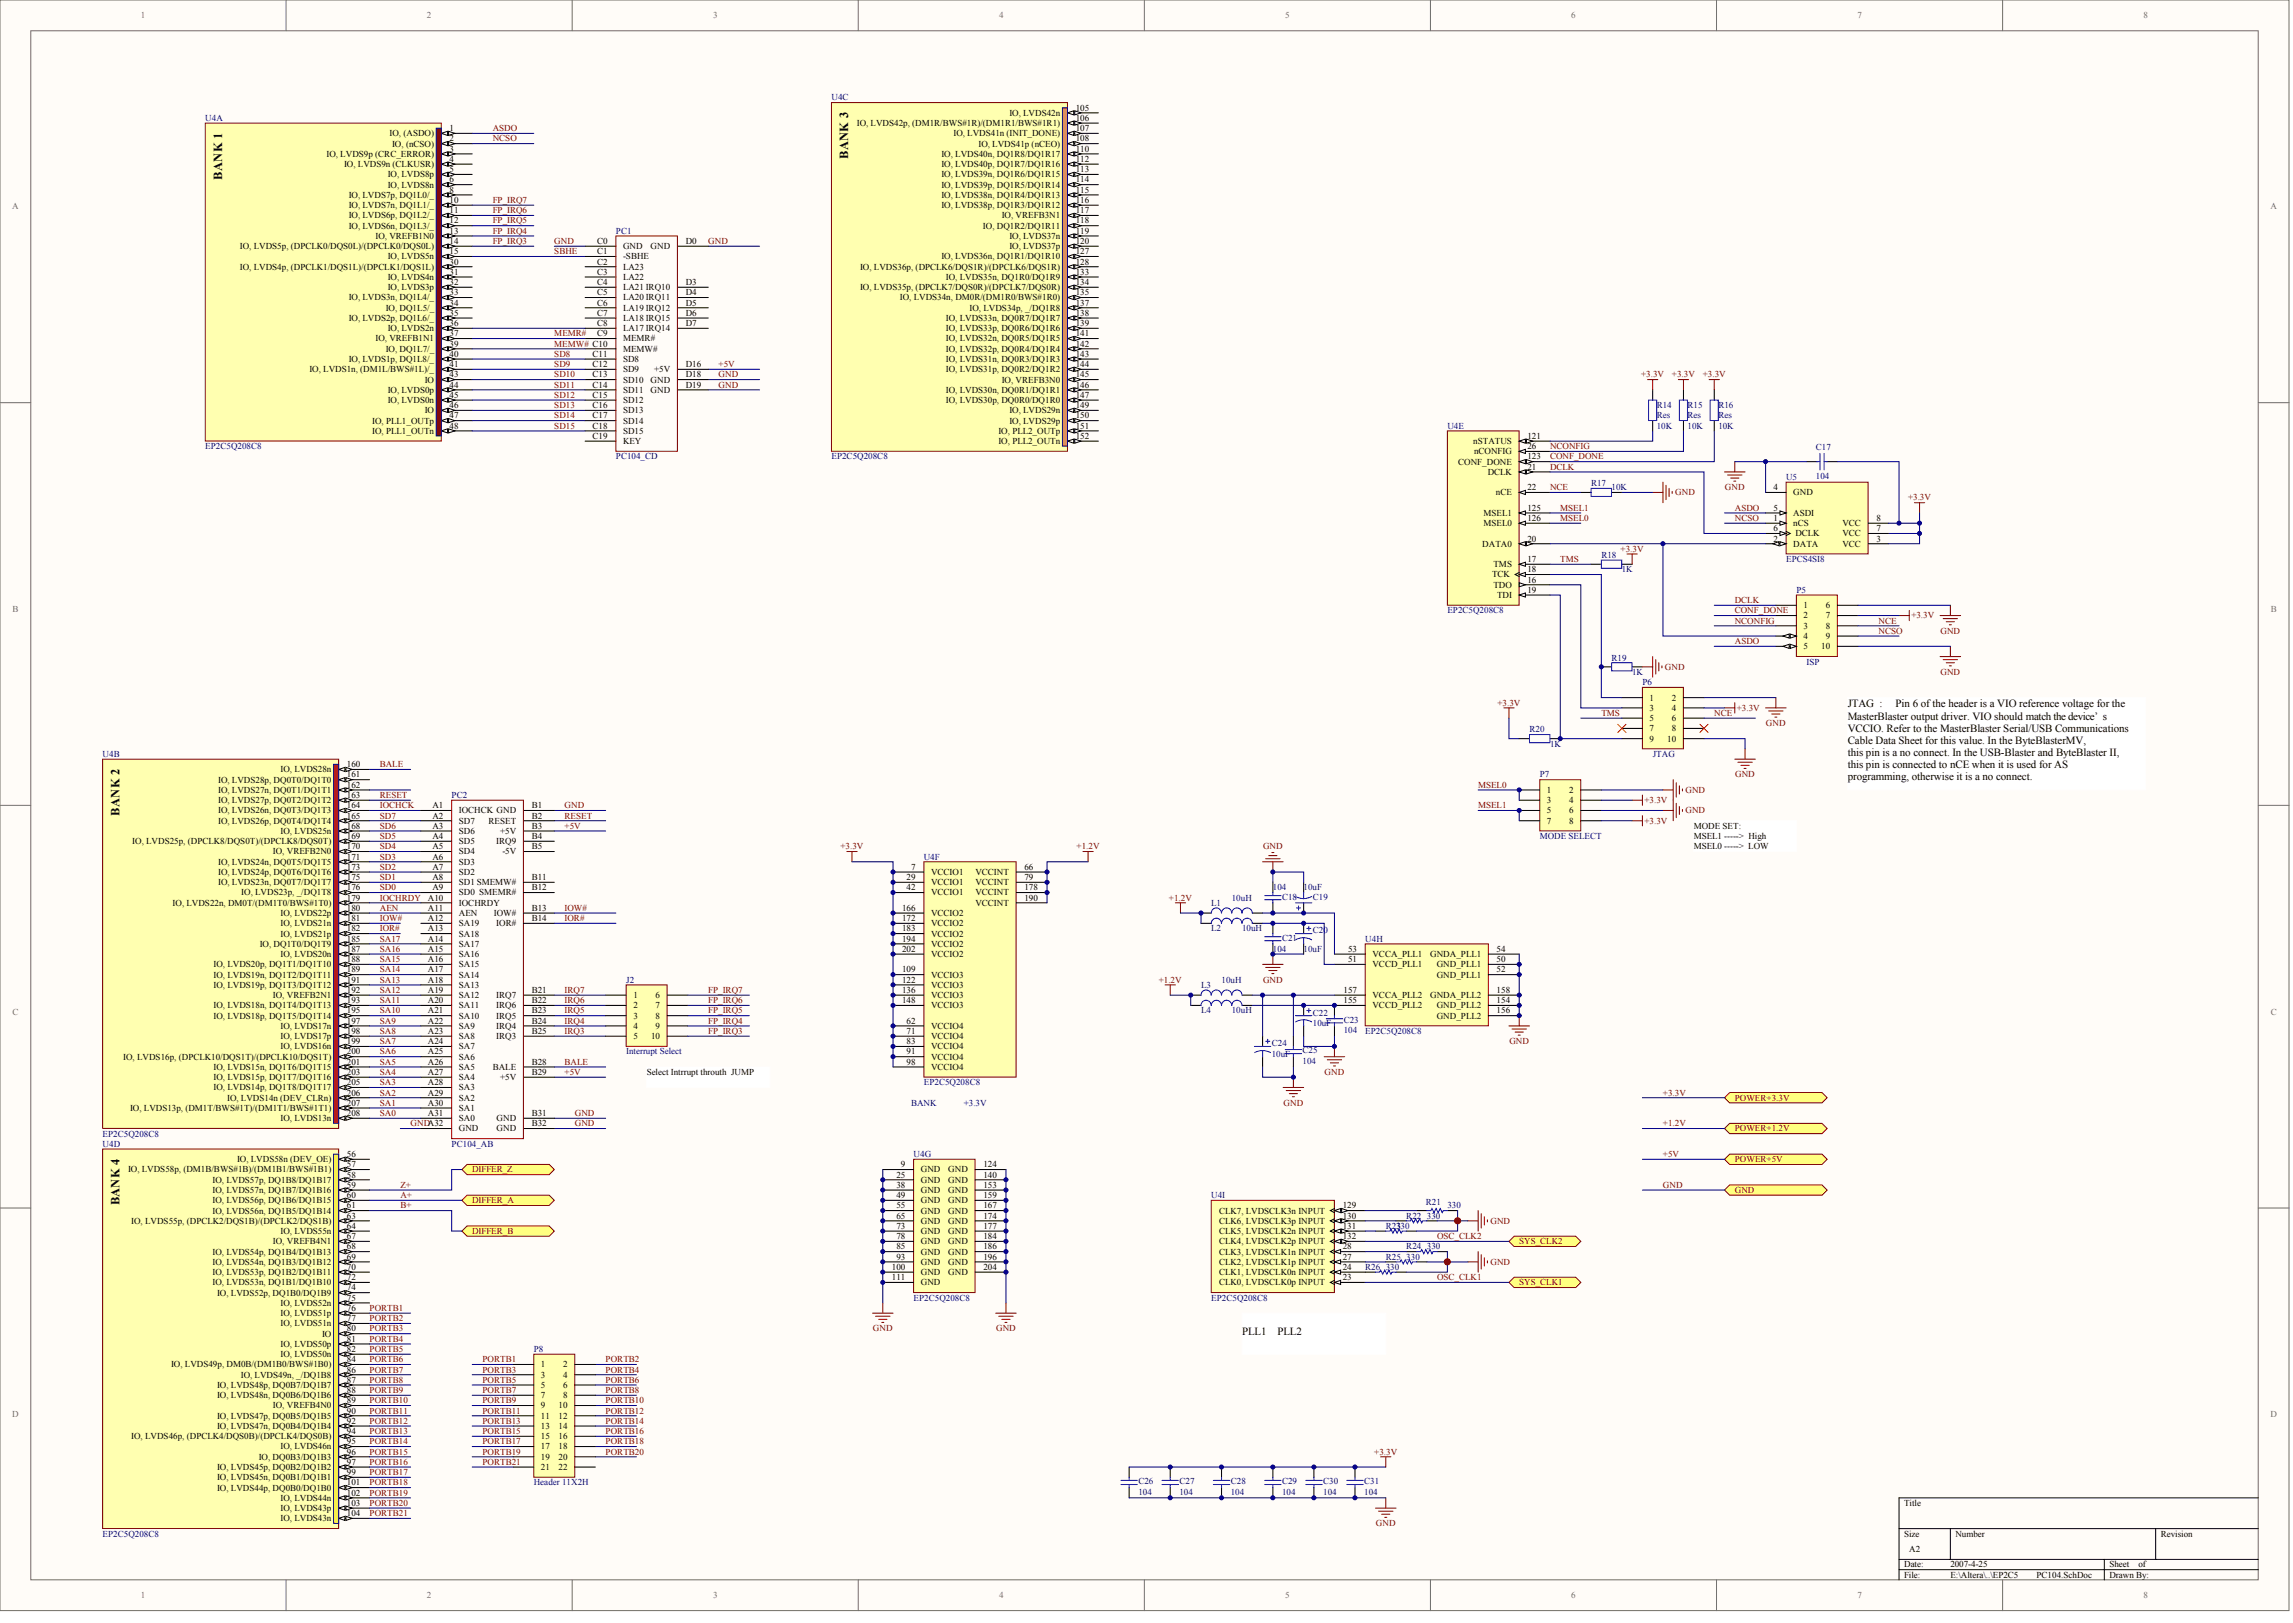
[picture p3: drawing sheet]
<svg xmlns="http://www.w3.org/2000/svg" width="840mm" height="594mm" viewBox="0 0 840 594" stroke-linecap="round" stroke-linejoin="round" font-family="sans-serif">
<defs><g id="words">
<g font-size="4.5">
<text x="310.6" y="58.2" transform="rotate(-90 310.6 58.2)">BANK 3</text>
<text x="81.3" y="65.7" transform="rotate(-90 81.3 65.7)">BANK 1</text>
<text x="43.7" y="298.5" transform="rotate(-90 43.7 298.5)">BANK 2</text>
<text x="43.7" y="441.2" transform="rotate(-90 43.7 441.2)">BANK 4</text>
</g>
<g font-size="4">
<text x="676.6" y="258.9">JTAG :</text>
<text x="676.6" y="263.4">MasterBlaster output driver. VIO should match the device’s</text>
<text x="694.1" y="258.9">Pin 6 of the header is a VIO reference voltage for the</text>
<text x="676.6" y="267.8">VCCIO. Refer to the MasterBlaster Serial/USB Communications</text>
<text x="676.6" y="272.2">Cable Data Sheet for this value. In the ByteBlasterMV,</text>
<text x="676.6" y="276.7">this pin is a no connect. In the USB-Blaster and ByteBlaster II,</text>
<text x="676.6" y="281.1">this pin is connected to nCE when it is used for AS</text>
<text x="676.6" y="285.5">programming, otherwise it is a no connect.</text>
<text x="454.8" y="488.7">PLL1</text>
<text x="467.8" y="488.7">PLL2</text>
</g>
<g font-size="3.3" fill="#716f64">
<text x="51.6" y="6.7">1</text>
<text x="156.3" y="6.7">2</text>
<text x="261.1" y="6.7">3</text>
<text x="365.8" y="6.7">4</text>
<text x="470.6" y="6.7">5</text>
<text x="575.3" y="6.7">6</text>
<text x="680.1" y="6.7">7</text>
<text x="784.8" y="6.7">8</text>
<text x="4.4" y="76.6">A</text>
<text x="831.3" y="76.6">A</text>
<text x="4.5" y="224">B</text>
<text x="831.5" y="224">B</text>
<text x="4.5" y="371.4">C</text>
<text x="831.5" y="371.4">C</text>
<text x="4.4" y="518.8">D</text>
<text x="831.3" y="518.8">D</text>
<text x="51.6" y="585">1</text>
<text x="156.3" y="585">2</text>
<text x="261.1" y="585">3</text>
<text x="365.8" y="585">4</text>
<text x="470.6" y="585">5</text>
<text x="575.3" y="585">6</text>
<text x="680.1" y="585">7</text>
<text x="784.8" y="585">8</text>
</g>
<g font-size="3.3" fill="#000080">
<text x="304.5" y="36.7">U4C</text>
<text x="75.2" y="44.3">U4A</text>
<text x="225.5" y="85.6">PC1</text>
<text x="606.7" y="149.4">R14</text>
<text x="617.9" y="149.4">R15</text>
<text x="629.2" y="149.4">R16</text>
<text x="606.7" y="153.2">Res</text>
<text x="617.9" y="153.2">Res</text>
<text x="629.2" y="153.2">Res</text>
<text x="530" y="156.9">U4E</text>
<text x="606.7" y="156.9">10K</text>
<text x="617.9" y="156.9">10K</text>
<text x="629.2" y="156.9">10K</text>
<text x="75.2" y="164.4">EP2C5Q208C8</text>
<text x="664.9" y="164.8">C17</text>
<text x="225.5" y="168.2">PC104_CD</text>
<text x="304.5" y="168.2">EP2C5Q208C8</text>
<text x="582.6" y="177.9">R17</text>
<text x="590.1" y="179.4">10K</text>
<text x="654" y="175.7">U5</text>
<text x="664.9" y="175.3">104</text>
<text x="586.4" y="204.2">R18</text>
<text x="593.9" y="209.5">1K</text>
<text x="654" y="205.7">EPCS4SI8</text>
<text x="657.8" y="217">P5</text>
<text x="530" y="224.5">EP2C5Q208C8</text>
<text x="590.1" y="241.8">R19</text>
<text x="661.5" y="243.3">ISP</text>
<text x="597.6" y="247">1K</text>
<text x="601.4" y="250.8">P6</text>
<text x="560" y="268.1">R20</text>
<text x="567.6" y="273.3">1K</text>
<text x="37.6" y="277.1">U4B</text>
<text x="605.1" y="277.1">JTAG</text>
<text x="563.8" y="284.6">P7</text>
<text x="165.4" y="292.1">PC2</text>
<text x="563.8" y="307.1">MODE SELECT</text>
<text x="338.3" y="314.6">U4F</text>
<text x="451" y="329.7">10uH</text>
<text x="466.1" y="325.9">104</text>
<text x="469.5" y="329.3">C18</text>
<text x="477.4" y="325.9">10uF</text>
<text x="480.7" y="329.3">C19</text>
<text x="443.5" y="331.5">L1</text>
<text x="443.5" y="340.9">L2</text>
<text x="454.8" y="340.9">10uH</text>
<text x="480.7" y="341.7">C20</text>
<text x="469.5" y="344.3">C21</text>
<text x="499.9" y="344.7">U4H</text>
<text x="466.1" y="348.4">104</text>
<text x="477.4" y="348.4">10uF</text>
<text x="229.3" y="359.7">J2</text>
<text x="447.3" y="359.7">10uH</text>
<text x="439.8" y="361.6">L3</text>
<text x="439.8" y="371">L4</text>
<text x="451" y="371">10uH</text>
<text x="480.7" y="371.7">C22</text>
<text x="480.7" y="375.5">10uF</text>
<text x="492" y="374.3">C23</text>
<text x="465.7" y="383">C24</text>
<text x="492" y="378.1">104</text>
<text x="499.9" y="378.5">EP2C5Q208C8</text>
<text x="229.3" y="386">Interrupt Select</text>
<text x="465.7" y="386.7">10uF</text>
<text x="477" y="389.4">104</text>
<text x="477" y="385.6">C25</text>
<text x="338.3" y="397.2">EP2C5Q208C8</text>
<text x="333.6" y="404.8">BANK</text>
<text x="352.9" y="404.8">+3.3V</text>
<text x="37.6" y="416">EP2C5Q208C8</text>
<text x="37.6" y="419.8">U4D</text>
<text x="165.4" y="419.8">PC104_AB</text>
<text x="334.5" y="423.5">U4G</text>
<text x="443.5" y="438.6">U4I</text>
<text x="522.1" y="441.2">R21</text>
<text x="530" y="442.3">330</text>
<text x="507.4" y="449.8">R2330</text>
<text x="514.9" y="446.1">R22</text>
<text x="522.5" y="446.1">330</text>
<text x="507.4" y="461.1">R25</text>
<text x="514.9" y="461.1">330</text>
<text x="514.9" y="457.3">R24</text>
<text x="522.5" y="457.3">330</text>
<text x="499.9" y="464.8">R26</text>
<text x="507.4" y="464.8">330</text>
<text x="334.5" y="476.1">EP2C5Q208C8</text>
<text x="443.5" y="476.1">EP2C5Q208C8</text>
<text x="195.5" y="494.9">P8</text>
<text x="195.5" y="543.7">Header 11X2H</text>
<text x="416.8" y="543.3">C26</text>
<text x="431.9" y="543.3">C27</text>
<text x="450.7" y="543.3">C28</text>
<text x="469.5" y="543.3">C29</text>
<text x="484.5" y="543.3">C30</text>
<text x="499.5" y="543.3">C31</text>
<text x="416.8" y="547.1">104</text>
<text x="431.9" y="547.1">104</text>
<text x="450.7" y="547.1">104</text>
<text x="469.5" y="547.1">104</text>
<text x="484.5" y="547.1">104</text>
<text x="499.5" y="547.1">104</text>
<text x="37.6" y="562.5">EP2C5Q208C8</text>
</g>
<g font-size="3.3">
<text x="393.9" y="40.5">105</text>
<text x="313.7" y="46.1">IO, LVDS42p, (DM1R/BWS#1R)/(DM1R1/BWS#1R1)</text>
<text x="369.6" y="42.4">IO, LVDS42n</text>
<text x="393.9" y="44.3">106</text>
<text x="142.6" y="49.9">IO, (ASDO)</text>
<text x="143.6" y="53.6">IO, (nCSO)</text>
<text x="164.6" y="48">1</text>
<text x="164.6" y="51.8">2</text>
<text x="349.1" y="49.9">IO, LVDS41n (INIT_DONE)</text>
<text x="358.3" y="53.6">IO, LVDS41p (nCEO)</text>
<text x="393.9" y="48">107</text>
<text x="393.9" y="51.8">108</text>
<text x="119.6" y="57.4">IO, LVDS9p (CRC_ERROR)</text>
<text x="164.6" y="55.5">3</text>
<text x="164.6" y="59.3">4</text>
<text x="344.7" y="57.4">IO, LVDS40n, DQ1R8/DQ1R17</text>
<text x="393.9" y="55.5">110</text>
<text x="393.9" y="59.3">112</text>
<text x="126" y="61.2">IO, LVDS9n (CLKUSR)</text>
<text x="142" y="64.9">IO, LVDS8p</text>
<text x="164.6" y="63">5</text>
<text x="344.7" y="61.2">IO, LVDS40p, DQ1R7/DQ1R16</text>
<text x="344.7" y="64.9">IO, LVDS39n, DQ1R6/DQ1R15</text>
<text x="393.9" y="63">113</text>
<text x="142" y="68.7">IO, LVDS8n</text>
<text x="164.6" y="66.8">6</text>
<text x="164.6" y="70.5">8</text>
<text x="344.7" y="68.7">IO, LVDS39p, DQ1R5/DQ1R14</text>
<text x="393.9" y="66.8">114</text>
<text x="393.9" y="70.5">115</text>
<text x="127.7" y="72.4">IO, LVDS7p, DQ1L0/_</text>
<text x="127.7" y="76.2">IO, LVDS7n, DQ1L1/_</text>
<text x="164.6" y="74.3">10</text>
<text x="344.7" y="72.4">IO, LVDS38n, DQ1R4/DQ1R13</text>
<text x="344.7" y="76.2">IO, LVDS38p, DQ1R3/DQ1R12</text>
<text x="393.9" y="74.3">116</text>
<text x="127.7" y="79.9">IO, LVDS6p, DQ1L2/_</text>
<text x="127.7" y="83.7">IO, LVDS6n, DQ1L3/_</text>
<text x="164.6" y="78">11</text>
<text x="164.6" y="81.8">12</text>
<text x="359.9" y="83.7">IO, DQ1R2/DQ1R11</text>
<text x="366.8" y="79.9">IO, VREFB3N1</text>
<text x="393.9" y="78">117</text>
<text x="393.9" y="81.8">118</text>
<text x="137.5" y="87.4">IO, VREFB1N0</text>
<text x="164.6" y="85.6">13</text>
<text x="164.6" y="89.3">14</text>
<text x="218.6" y="89.3">C0</text>
<text x="251.1" y="89.3">D0</text>
<text x="369.6" y="87.4">IO, LVDS37n</text>
<text x="393.9" y="85.6">119</text>
<text x="393.9" y="89.3">120</text>
<text x="87.8" y="91.2">IO, LVDS5p, (DPCLK0/DQS0L)/(DPCLK0/DQS0L)</text>
<text x="142" y="94.9">IO, LVDS5n</text>
<text x="164.6" y="93.1">15</text>
<text x="218.6" y="93.1">C1</text>
<text x="228.2" y="91.2">GND</text>
<text x="228.2" y="94.9">-SBHE</text>
<text x="238.2" y="91.2">GND</text>
<text x="344.7" y="94.9">IO, LVDS36n, DQ1R1/DQ1R10</text>
<text x="369.6" y="91.2">IO, LVDS37p</text>
<text x="393.9" y="93.1">127</text>
<text x="87.8" y="98.7">IO, LVDS4p, (DPCLK1/DQS1L)/(DPCLK1/DQS1L)</text>
<text x="164.6" y="96.8">30</text>
<text x="164.6" y="100.6">31</text>
<text x="218.6" y="96.8">C2</text>
<text x="218.6" y="100.6">C3</text>
<text x="228.2" y="98.7">LA23</text>
<text x="314.9" y="98.7">IO, LVDS36p, (DPCLK6/DQS1R)/(DPCLK6/DQS1R)</text>
<text x="393.9" y="96.8">128</text>
<text x="393.9" y="100.6">133</text>
<text x="142" y="102.5">IO, LVDS4n</text>
<text x="142" y="106.2">IO, LVDS3p</text>
<text x="164.6" y="104.3">32</text>
<text x="218.6" y="104.3">C4</text>
<text x="228.2" y="102.5">LA22</text>
<text x="228.2" y="106.2">LA21 IRQ10</text>
<text x="251.1" y="104.3">D3</text>
<text x="314.9" y="106.2">IO, LVDS35p, (DPCLK7/DQS0R)/(DPCLK7/DQS0R)</text>
<text x="346.4" y="102.5">IO, LVDS35n, DQ1R0/DQ1R9</text>
<text x="393.9" y="104.3">134</text>
<text x="127.7" y="110">IO, LVDS3n, DQ1L4/_</text>
<text x="141.3" y="113.7">IO, DQ1L5/_</text>
<text x="164.6" y="108.1">33</text>
<text x="164.6" y="111.8">34</text>
<text x="218.6" y="108.1">C5</text>
<text x="218.6" y="111.8">C6</text>
<text x="228.2" y="110">LA20 IRQ11</text>
<text x="228.2" y="113.7">LA19 IRQ12</text>
<text x="251.1" y="108.1">D4</text>
<text x="251.1" y="111.8">D5</text>
<text x="329.5" y="110">IO, LVDS34n, DM0R/(DM1R0/BWS#1R0)</text>
<text x="355" y="113.7">IO, LVDS34p, _/DQ1R8</text>
<text x="393.9" y="108.1">135</text>
<text x="393.9" y="111.8">137</text>
<text x="127.7" y="117.5">IO, LVDS2p, DQ1L6/_</text>
<text x="164.6" y="115.6">35</text>
<text x="164.6" y="119.4">36</text>
<text x="218.6" y="115.6">C7</text>
<text x="218.6" y="119.4">C8</text>
<text x="228.2" y="117.5">LA18 IRQ15</text>
<text x="251.1" y="115.6">D6</text>
<text x="251.1" y="119.4">D7</text>
<text x="346.4" y="117.5">IO, LVDS33n, DQ0R7/DQ1R7</text>
<text x="393.9" y="115.6">138</text>
<text x="393.9" y="119.4">139</text>
<text x="137.5" y="125">IO, VREFB1N1</text>
<text x="142" y="121.2">IO, LVDS2n</text>
<text x="164.6" y="123.1">37</text>
<text x="218.6" y="123.1">C9</text>
<text x="228.2" y="121.2">LA17 IRQ14</text>
<text x="228.2" y="125">MEMR#</text>
<text x="346.4" y="121.2">IO, LVDS33p, DQ0R6/DQ1R6</text>
<text x="346.4" y="125">IO, LVDS32n, DQ0R5/DQ1R5</text>
<text x="393.9" y="123.1">141</text>
<text x="141.3" y="128.7">IO, DQ1L7/_</text>
<text x="164.6" y="126.9">39</text>
<text x="164.6" y="130.6">40</text>
<text x="217" y="130.6">C11</text>
<text x="228.2" y="128.7">MEMW#</text>
<text x="346.4" y="128.7">IO, LVDS32p, DQ0R4/DQ1R4</text>
<text x="393.9" y="126.9">142</text>
<text x="393.9" y="130.6">143</text>
<text x="113.3" y="136.3">IO, LVDS1n, (DM1L/BWS#1L)/_</text>
<text x="127.7" y="132.5">IO, LVDS1p, DQ1L8/_</text>
<text x="164.6" y="134.4">41</text>
<text x="217" y="134.4">C12</text>
<text x="228.2" y="132.5">SD8</text>
<text x="228.2" y="136.3">SD9</text>
<text x="239.5" y="136.3">+5V</text>
<text x="251.1" y="134.4">D16</text>
<text x="346.4" y="132.5">IO, LVDS31n, DQ0R3/DQ1R3</text>
<text x="346.4" y="136.3">IO, LVDS31p, DQ0R2/DQ1R2</text>
<text x="393.9" y="134.4">144</text>
<text x="142" y="143.8">IO, LVDS0p</text>
<text x="155.5" y="140">IO</text>
<text x="164.6" y="138.1">43</text>
<text x="164.6" y="141.9">44</text>
<text x="217" y="138.1">C13</text>
<text x="217" y="141.9">C14</text>
<text x="228.2" y="140">SD10</text>
<text x="228.2" y="143.8">SD11</text>
<text x="238.2" y="140">GND</text>
<text x="238.2" y="143.8">GND</text>
<text x="251.1" y="138.1">D18</text>
<text x="251.1" y="141.9">D19</text>
<text x="346.4" y="143.8">IO, LVDS30n, DQ0R1/DQ1R1</text>
<text x="366.8" y="140">IO, VREFB3N0</text>
<text x="393.9" y="138.1">145</text>
<text x="393.9" y="141.9">146</text>
<text x="142" y="147.5">IO, LVDS0n</text>
<text x="164.6" y="145.6">45</text>
<text x="164.6" y="149.4">46</text>
<text x="217" y="145.6">C15</text>
<text x="217" y="149.4">C16</text>
<text x="228.2" y="147.5">SD12</text>
<text x="346.4" y="147.5">IO, LVDS30p, DQ0R0/DQ1R0</text>
<text x="393.9" y="145.6">147</text>
<text x="393.9" y="149.4">149</text>
<text x="136.3" y="155">IO, PLL1_OUTp</text>
<text x="155.5" y="151.3">IO</text>
<text x="164.6" y="153.2">47</text>
<text x="217" y="153.2">C17</text>
<text x="228.2" y="151.3">SD13</text>
<text x="228.2" y="155">SD14</text>
<text x="369.6" y="151.3">IO, LVDS29n</text>
<text x="369.6" y="155">IO, LVDS29p</text>
<text x="393.9" y="153.2">150</text>
<text x="136.3" y="158.8">IO, PLL1_OUTn</text>
<text x="164.6" y="156.9">48</text>
<text x="217" y="156.9">C18</text>
<text x="217" y="160.7">C19</text>
<text x="228.2" y="158.8">SD15</text>
<text x="365.6" y="158.8">IO, PLL2_OUTp</text>
<text x="393.9" y="156.9">151</text>
<text x="393.9" y="160.7">152</text>
<text x="559.3" y="160.7">121</text>
<text x="228.2" y="162.5">KEY</text>
<text x="365.6" y="162.5">IO, PLL2_OUTn</text>
<text x="539.4" y="162.5">nSTATUS</text>
<text x="539.7" y="166.3">nCONFIG</text>
<text x="559.3" y="164.4">26</text>
<text x="534" y="170.1">CONF_DONE</text>
<text x="544.7" y="173.8">DCLK</text>
<text x="559.3" y="171.9">21</text>
<text x="559.3" y="168.2">123</text>
<text x="559.3" y="179.4">22</text>
<text x="649.3" y="179.4">4</text>
<text x="547.8" y="181.3">nCE</text>
<text x="656.6" y="181.3">GND</text>
<text x="543.2" y="188.8">MSEL1</text>
<text x="559.3" y="187">125</text>
<text x="559.3" y="190.7">126</text>
<text x="649.3" y="190.7">1</text>
<text x="649.3" y="187">5</text>
<text x="656.6" y="188.8">ASDI</text>
<text x="687.1" y="190.7">8</text>
<text x="543.2" y="192.6">MSEL0</text>
<text x="649.3" y="194.5">6</text>
<text x="656.6" y="192.6">nCS</text>
<text x="657.4" y="196.3">DCLK</text>
<text x="674.6" y="196.3">VCC</text>
<text x="674.6" y="192.6">VCC</text>
<text x="687.1" y="194.5">7</text>
<text x="542.8" y="200.1">DATA0</text>
<text x="559.3" y="198.2">20</text>
<text x="649.3" y="198.2">2</text>
<text x="656.6" y="200.1">DATA</text>
<text x="674.6" y="200.1">VCC</text>
<text x="687.1" y="198.2">3</text>
<text x="546.9" y="207.6">TMS</text>
<text x="559.3" y="205.7">17</text>
<text x="559.3" y="209.5">18</text>
<text x="546.3" y="211.4">TCK</text>
<text x="546.8" y="215.1">TDO</text>
<text x="559.3" y="213.2">16</text>
<text x="548.2" y="218.9">TDI</text>
<text x="559.3" y="217">19</text>
<text x="660.4" y="222.6">1</text>
<text x="660.4" y="226.4">2</text>
<text x="668.5" y="222.6">6</text>
<text x="668.5" y="226.4">7</text>
<text x="660.4" y="230.1">3</text>
<text x="660.4" y="233.9">4</text>
<text x="668.5" y="230.1">8</text>
<text x="668.5" y="233.9">9</text>
<text x="660.4" y="237.6">5</text>
<text x="666.9" y="237.6">10</text>
<text x="604" y="256.4">1</text>
<text x="612.1" y="256.4">2</text>
<text x="604" y="260.2">3</text>
<text x="604" y="263.9">5</text>
<text x="612.1" y="260.2">4</text>
<text x="612.1" y="263.9">6</text>
<text x="604" y="267.7">7</text>
<text x="612.1" y="267.7">8</text>
<text x="604" y="271.4">9</text>
<text x="610.5" y="271.4">10</text>
<text x="127" y="280.8">160</text>
<text x="79.9" y="286.5">IO, LVDS28p, DQ0T0/DQ1T0</text>
<text x="102.7" y="282.7">IO, LVDS28n</text>
<text x="127" y="284.6">161</text>
<text x="79.9" y="290.2">IO, LVDS27n, DQ0T1/DQ1T1</text>
<text x="79.9" y="294">IO, LVDS27p, DQ0T2/DQ1T2</text>
<text x="127" y="288.3">162</text>
<text x="127" y="292.1">163</text>
<text x="566.4" y="290.2">1</text>
<text x="566.4" y="294">3</text>
<text x="574.6" y="290.2">2</text>
<text x="574.6" y="294">4</text>
<text x="79.9" y="297.7">IO, LVDS26n, DQ0T3/DQ1T3</text>
<text x="127" y="295.9">164</text>
<text x="127" y="299.6">165</text>
<text x="158.3" y="295.9">A1</text>
<text x="158.3" y="299.6">A2</text>
<text x="168" y="297.7">IOCHCK GND</text>
<text x="194.7" y="295.9">B1</text>
<text x="194.7" y="299.6">B2</text>
<text x="566.4" y="297.7">5</text>
<text x="574.6" y="297.7">6</text>
<text x="79.9" y="301.5">IO, LVDS26p, DQ0T4/DQ1T4</text>
<text x="102.7" y="305.2">IO, LVDS25n</text>
<text x="127" y="303.4">168</text>
<text x="158.3" y="303.4">A3</text>
<text x="168" y="301.5">SD7</text>
<text x="168" y="305.2">SD6</text>
<text x="178.9" y="301.5">RESET</text>
<text x="183.1" y="305.2">+5V</text>
<text x="194.7" y="303.4">B3</text>
<text x="566.4" y="301.5">7</text>
<text x="574.6" y="301.5">8</text>
<text x="620.2" y="303.4">MODE SET:</text>
<text x="48.4" y="309">IO, LVDS25p, (DPCLK8/DQS0T)/(DPCLK8/DQS0T)</text>
<text x="127" y="307.1">169</text>
<text x="127" y="310.9">170</text>
<text x="158.3" y="307.1">A4</text>
<text x="158.3" y="310.9">A5</text>
<text x="168" y="309">SD5</text>
<text x="181.7" y="309">IRQ9</text>
<text x="194.7" y="307.1">B4</text>
<text x="194.7" y="310.9">B5</text>
<text x="620.2" y="307.1">MSEL1 -----&gt; High</text>
<text x="620.2" y="310.9">MSEL0 -----&gt; LOW</text>
<text x="79.9" y="316.5">IO, LVDS24n, DQ0T5/DQ1T5</text>
<text x="99.9" y="312.8">IO, VREFB2N0</text>
<text x="127" y="314.6">171</text>
<text x="158.3" y="314.6">A6</text>
<text x="168" y="312.8">SD4</text>
<text x="168" y="316.5">SD3</text>
<text x="183.9" y="312.8">-5V</text>
<text x="79.9" y="320.3">IO, LVDS24p, DQ0T6/DQ1T6</text>
<text x="127" y="318.4">173</text>
<text x="127" y="322.1">175</text>
<text x="158.3" y="318.4">A7</text>
<text x="158.3" y="322.1">A8</text>
<text x="168" y="320.3">SD2</text>
<text x="194.7" y="322.1">B11</text>
<text x="332" y="322.1">29</text>
<text x="333.6" y="318.4">7</text>
<text x="340.9" y="320.3">VCCIO1</text>
<text x="357.1" y="320.3">VCCINT</text>
<text x="375.1" y="318.4">66</text>
<text x="375.1" y="322.1">79</text>
<text x="79.9" y="324">IO, LVDS23n, DQ0T7/DQ1T7</text>
<text x="88.4" y="327.8">IO, LVDS23p, _/DQ1T8</text>
<text x="127" y="325.9">176</text>
<text x="127" y="329.7">179</text>
<text x="156.7" y="329.7">A10</text>
<text x="158.3" y="325.9">A9</text>
<text x="168" y="324">SD1 SMEMW#</text>
<text x="168" y="327.8">SD0 SMEMR#</text>
<text x="194.7" y="325.9">B12</text>
<text x="332" y="325.9">42</text>
<text x="340.9" y="324">VCCIO1</text>
<text x="340.9" y="327.8">VCCIO1</text>
<text x="357.1" y="324">VCCINT</text>
<text x="357.1" y="327.8">VCCINT</text>
<text x="375.1" y="325.9">178</text>
<text x="375.1" y="329.7">190</text>
<text x="63.2" y="331.5">IO, LVDS22n, DM0T/(DM1T0/BWS#1T0)</text>
<text x="102.7" y="335.3">IO, LVDS22p</text>
<text x="127" y="333.4">180</text>
<text x="156.7" y="333.4">A11</text>
<text x="168" y="331.5">IOCHRDY</text>
<text x="168" y="335.3">AEN</text>
<text x="180.8" y="335.3">IOW#</text>
<text x="194.7" y="333.4">B13</text>
<text x="330.3" y="333.4">166</text>
<text x="340.9" y="335.3">VCCIO2</text>
<text x="357.1" y="331.5">VCCINT</text>
<text x="102.7" y="339">IO, LVDS21n</text>
<text x="127" y="337.2">181</text>
<text x="127" y="340.9">182</text>
<text x="156.7" y="337.2">A12</text>
<text x="156.7" y="340.9">A13</text>
<text x="168" y="339">SA19</text>
<text x="181.7" y="339">IOR#</text>
<text x="194.7" y="337.2">B14</text>
<text x="330.3" y="337.2">172</text>
<text x="330.3" y="340.9">183</text>
<text x="340.9" y="339">VCCIO2</text>
<text x="95.1" y="346.6">IO, DQ1T0/DQ1T9</text>
<text x="102.7" y="342.8">IO, LVDS21p</text>
<text x="127" y="344.7">185</text>
<text x="156.7" y="344.7">A14</text>
<text x="168" y="342.8">SA18</text>
<text x="168" y="346.6">SA17</text>
<text x="330.3" y="344.7">194</text>
<text x="340.9" y="342.8">VCCIO2</text>
<text x="340.9" y="346.6">VCCIO2</text>
<text x="102.7" y="350.3">IO, LVDS20n</text>
<text x="127" y="348.4">187</text>
<text x="127" y="352.2">188</text>
<text x="156.7" y="348.4">A15</text>
<text x="156.7" y="352.2">A16</text>
<text x="168" y="350.3">SA16</text>
<text x="330.3" y="348.4">202</text>
<text x="340.9" y="350.3">VCCIO2</text>
<text x="493.6" y="352.2">51</text>
<text x="493.6" y="348.4">53</text>
<text x="502.5" y="350.3">VCCA_PLL1</text>
<text x="523.7" y="350.3">GNDA_PLL1</text>
<text x="548" y="352.2">50</text>
<text x="548" y="348.4">54</text>
<text x="78.2" y="354.1">IO, LVDS20p, DQ1T1/DQ1T10</text>
<text x="78.2" y="357.8">IO, LVDS19n, DQ1T2/DQ1T11</text>
<text x="127" y="355.9">189</text>
<text x="127" y="359.7">191</text>
<text x="156.7" y="355.9">A17</text>
<text x="156.7" y="359.7">A18</text>
<text x="168" y="354.1">SA15</text>
<text x="168" y="357.8">SA14</text>
<text x="330.3" y="355.9">109</text>
<text x="330.3" y="359.7">122</text>
<text x="340.9" y="357.8">VCCIO3</text>
<text x="502.5" y="354.1">VCCD_PLL1</text>
<text x="526.1" y="354.1">GND_PLL1</text>
<text x="526.1" y="357.8">GND_PLL1</text>
<text x="548" y="355.9">52</text>
<text x="78.2" y="361.6">IO, LVDS19p, DQ1T3/DQ1T12</text>
<text x="99.9" y="365.3">IO, VREFB2N1</text>
<text x="127" y="363.4">192</text>
<text x="156.7" y="363.4">A19</text>
<text x="168" y="361.6">SA13</text>
<text x="168" y="365.3">SA12</text>
<text x="181.7" y="365.3">IRQ7</text>
<text x="194.7" y="363.4">B21</text>
<text x="231.9" y="365.3">1</text>
<text x="240" y="365.3">6</text>
<text x="330.3" y="363.4">136</text>
<text x="340.9" y="361.6">VCCIO3</text>
<text x="340.9" y="365.3">VCCIO3</text>
<text x="491.9" y="363.4">157</text>
<text x="502.5" y="365.3">VCCA_PLL2</text>
<text x="523.7" y="365.3">GNDA_PLL2</text>
<text x="548" y="363.4">158</text>
<text x="78.2" y="369.1">IO, LVDS18n, DQ1T4/DQ1T13</text>
<text x="127" y="367.2">193</text>
<text x="127" y="371">195</text>
<text x="156.7" y="367.2">A20</text>
<text x="156.7" y="371">A21</text>
<text x="168" y="369.1">SA11</text>
<text x="181.7" y="369.1">IRQ6</text>
<text x="194.7" y="367.2">B22</text>
<text x="194.7" y="371">B23</text>
<text x="231.9" y="369.1">2</text>
<text x="240" y="369.1">7</text>
<text x="330.3" y="367.2">148</text>
<text x="340.9" y="369.1">VCCIO3</text>
<text x="491.9" y="367.2">155</text>
<text x="502.5" y="369.1">VCCD_PLL2</text>
<text x="526.1" y="369.1">GND_PLL2</text>
<text x="548" y="367.2">154</text>
<text x="548" y="371">156</text>
<text x="78.2" y="372.8">IO, LVDS18p, DQ1T5/DQ1T14</text>
<text x="102.7" y="376.6">IO, LVDS17n</text>
<text x="127" y="374.7">197</text>
<text x="156.7" y="374.7">A22</text>
<text x="168" y="372.8">SA10</text>
<text x="168" y="376.6">SA9</text>
<text x="181.7" y="372.8">IRQ5</text>
<text x="181.7" y="376.6">IRQ4</text>
<text x="194.7" y="374.7">B24</text>
<text x="231.9" y="372.8">3</text>
<text x="231.9" y="376.6">4</text>
<text x="240" y="372.8">8</text>
<text x="240" y="376.6">9</text>
<text x="332" y="374.7">62</text>
<text x="340.9" y="376.6">VCCIO4</text>
<text x="526.1" y="372.8">GND_PLL2</text>
<text x="102.7" y="380.3">IO, LVDS17p</text>
<text x="127" y="378.5">198</text>
<text x="127" y="382.2">199</text>
<text x="156.7" y="378.5">A23</text>
<text x="156.7" y="382.2">A24</text>
<text x="168" y="380.3">SA8</text>
<text x="181.7" y="380.3">IRQ3</text>
<text x="194.7" y="378.5">B25</text>
<text x="231.9" y="380.3">5</text>
<text x="238.4" y="380.3">10</text>
<text x="332" y="378.5">71</text>
<text x="332" y="382.2">83</text>
<text x="340.9" y="380.3">VCCIO4</text>
<text x="45.1" y="387.9">IO, LVDS16p, (DPCLK10/DQS1T)/(DPCLK10/DQS1T)</text>
<text x="102.7" y="384.1">IO, LVDS16n</text>
<text x="127" y="386">200</text>
<text x="127" y="389.7">201</text>
<text x="156.7" y="386">A25</text>
<text x="156.7" y="389.7">A26</text>
<text x="168" y="384.1">SA7</text>
<text x="168" y="387.9">SA6</text>
<text x="194.7" y="389.7">B28</text>
<text x="332" y="386">91</text>
<text x="332" y="389.7">98</text>
<text x="340.9" y="384.1">VCCIO4</text>
<text x="340.9" y="387.9">VCCIO4</text>
<text x="78.2" y="391.6">IO, LVDS15n, DQ1T6/DQ1T15</text>
<text x="78.2" y="395.4">IO, LVDS15p, DQ1T7/DQ1T16</text>
<text x="127" y="393.5">203</text>
<text x="156.7" y="393.5">A27</text>
<text x="168" y="391.6">SA5</text>
<text x="168" y="395.4">SA4</text>
<text x="180.5" y="391.6">BALE</text>
<text x="183.1" y="395.4">+5V</text>
<text x="194.7" y="393.5">B29</text>
<text x="236.8" y="393.5">Select Intrrupt throuth JUMP</text>
<text x="340.9" y="391.6">VCCIO4</text>
<text x="78.2" y="399.1">IO, LVDS14p, DQ1T8/DQ1T17</text>
<text x="127" y="397.2">205</text>
<text x="127" y="401">206</text>
<text x="156.7" y="397.2">A28</text>
<text x="156.7" y="401">A29</text>
<text x="168" y="399.1">SA3</text>
<text x="47.6" y="406.6">IO, LVDS13p, (DM1T/BWS#1T)/(DM1T1/BWS#1T1)</text>
<text x="83.2" y="402.9">IO, LVDS14n (DEV_CLRn)</text>
<text x="127" y="404.8">207</text>
<text x="156.7" y="404.8">A30</text>
<text x="168" y="402.9">SA2</text>
<text x="168" y="406.6">SA1</text>
<text x="102.7" y="410.4">IO, LVDS13n</text>
<text x="127" y="408.5">208</text>
<text x="156.7" y="408.5">A31</text>
<text x="168" y="410.4">SA0</text>
<text x="181.8" y="410.4">GND</text>
<text x="194.7" y="408.5">B31</text>
<text x="194.7" y="412.3">B32</text>
<text x="168" y="414.1">GND</text>
<text x="181.8" y="414.1">GND</text>
<text x="86.8" y="425.4">IO, LVDS58n (DEV_OE)</text>
<text x="127" y="423.5">56</text>
<text x="46.9" y="429.2">IO, LVDS58p, (DM1B/BWS#1B)/(DM1B1/BWS#1B1)</text>
<text x="127" y="427.3">57</text>
<text x="127" y="431">58</text>
<text x="328.2" y="431">25</text>
<text x="329.9" y="427.3">9</text>
<text x="337.2" y="429.2">GND</text>
<text x="347.2" y="429.2">GND</text>
<text x="360.1" y="427.3">124</text>
<text x="360.1" y="431">140</text>
<text x="77.8" y="432.9">IO, LVDS57p, DQ1B8/DQ1B17</text>
<text x="77.8" y="436.7">IO, LVDS57n, DQ1B7/DQ1B16</text>
<text x="127" y="434.8">59</text>
<text x="328.2" y="434.8">38</text>
<text x="337.2" y="432.9">GND</text>
<text x="337.2" y="436.7">GND</text>
<text x="347.2" y="432.9">GND</text>
<text x="347.2" y="436.7">GND</text>
<text x="360.1" y="434.8">153</text>
<text x="77.8" y="440.4">IO, LVDS56p, DQ1B6/DQ1B15</text>
<text x="127" y="438.6">60</text>
<text x="127" y="442.3">61</text>
<text x="328.2" y="438.6">49</text>
<text x="328.2" y="442.3">55</text>
<text x="337.2" y="440.4">GND</text>
<text x="347.2" y="440.4">GND</text>
<text x="360.1" y="438.6">159</text>
<text x="360.1" y="442.3">167</text>
<text x="491.6" y="442.3">129</text>
<text x="48.1" y="447.9">IO, LVDS55p, (DPCLK2/DQS1B)/(DPCLK2/DQS1B)</text>
<text x="77.8" y="444.2">IO, LVDS56n, DQ1B5/DQ1B14</text>
<text x="127" y="446.1">63</text>
<text x="127" y="449.8">64</text>
<text x="328.2" y="446.1">65</text>
<text x="328.2" y="449.8">73</text>
<text x="337.2" y="444.2">GND</text>
<text x="337.2" y="447.9">GND</text>
<text x="347.2" y="444.2">GND</text>
<text x="347.2" y="447.9">GND</text>
<text x="360.1" y="446.1">174</text>
<text x="360.1" y="449.8">177</text>
<text x="446.4" y="444.2">CLK7, LVDSCLK3n INPUT</text>
<text x="446.4" y="447.9">CLK6, LVDSCLK3p INPUT</text>
<text x="491.6" y="446.1">130</text>
<text x="491.6" y="449.8">131</text>
<text x="99.9" y="455.5">IO, VREFB4N1</text>
<text x="102.7" y="451.7">IO, LVDS55n</text>
<text x="127" y="453.6">67</text>
<text x="328.2" y="453.6">78</text>
<text x="337.2" y="451.7">GND</text>
<text x="337.2" y="455.5">GND</text>
<text x="347.2" y="451.7">GND</text>
<text x="347.2" y="455.5">GND</text>
<text x="360.1" y="453.6">184</text>
<text x="446.4" y="451.7">CLK5, LVDSCLK2n INPUT</text>
<text x="446.4" y="455.5">CLK4, LVDSCLK2p INPUT</text>
<text x="491.6" y="453.6">132</text>
<text x="77.8" y="459.2">IO, LVDS54p, DQ1B4/DQ1B13</text>
<text x="127" y="457.3">68</text>
<text x="127" y="461.1">69</text>
<text x="328.2" y="457.3">85</text>
<text x="328.2" y="461.1">93</text>
<text x="337.2" y="459.2">GND</text>
<text x="347.2" y="459.2">GND</text>
<text x="360.1" y="457.3">186</text>
<text x="360.1" y="461.1">196</text>
<text x="446.4" y="459.2">CLK3, LVDSCLK1n INPUT</text>
<text x="491.6" y="461.1">27</text>
<text x="491.6" y="457.3">28</text>
<text x="77.8" y="463">IO, LVDS54n, DQ1B3/DQ1B12</text>
<text x="77.8" y="466.7">IO, LVDS53p, DQ1B2/DQ1B11</text>
<text x="127" y="464.8">70</text>
<text x="326.6" y="464.8">100</text>
<text x="337.2" y="463">GND</text>
<text x="337.2" y="466.7">GND</text>
<text x="347.2" y="463">GND</text>
<text x="347.2" y="466.7">GND</text>
<text x="360.1" y="464.8">204</text>
<text x="446.4" y="466.7">CLK1, LVDSCLK0n INPUT</text>
<text x="446.4" y="463">CLK2, LVDSCLK1p INPUT</text>
<text x="491.6" y="464.8">24</text>
<text x="77.8" y="470.5">IO, LVDS53n, DQ1B1/DQ1B10</text>
<text x="127" y="468.6">72</text>
<text x="127" y="472.4">74</text>
<text x="326.6" y="468.6">111</text>
<text x="337.2" y="470.5">GND</text>
<text x="446.4" y="470.5">CLK0, LVDSCLK0p INPUT</text>
<text x="491.6" y="468.6">23</text>
<text x="79.5" y="474.2">IO, LVDS52p, DQ1B0/DQ1B9</text>
<text x="102.7" y="478">IO, LVDS52n</text>
<text x="127" y="476.1">75</text>
<text x="127" y="479.9">76</text>
<text x="102.7" y="481.7">IO, LVDS51p</text>
<text x="102.7" y="485.5">IO, LVDS51n</text>
<text x="127" y="483.6">77</text>
<text x="117.9" y="489.3">IO</text>
<text x="127" y="487.4">80</text>
<text x="127" y="491.1">81</text>
<text x="102.7" y="493">IO, LVDS50p</text>
<text x="102.7" y="496.8">IO, LVDS50n</text>
<text x="127" y="494.9">82</text>
<text x="62.7" y="500.5">IO, LVDS49p, DM0B/(DM1B0/BWS#1B0)</text>
<text x="127" y="498.6">84</text>
<text x="127" y="502.4">86</text>
<text x="198.1" y="500.5">1</text>
<text x="206.2" y="500.5">2</text>
<text x="79.5" y="508">IO, LVDS48p, DQ0B7/DQ1B7</text>
<text x="88.2" y="504.3">IO, LVDS49n, _/DQ1B8</text>
<text x="127" y="506.2">87</text>
<text x="127" y="509.9">88</text>
<text x="198.1" y="504.3">3</text>
<text x="198.1" y="508">5</text>
<text x="206.2" y="504.3">4</text>
<text x="206.2" y="508">6</text>
<text x="79.5" y="511.8">IO, LVDS48n, DQ0B6/DQ1B6</text>
<text x="99.9" y="515.5">IO, VREFB4N0</text>
<text x="127" y="513.7">89</text>
<text x="198.1" y="511.8">7</text>
<text x="198.1" y="515.5">9</text>
<text x="204.5" y="515.5">10</text>
<text x="206.2" y="511.8">8</text>
<text x="79.5" y="519.3">IO, LVDS47p, DQ0B5/DQ1B5</text>
<text x="127" y="517.4">90</text>
<text x="127" y="521.2">92</text>
<text x="198.1" y="519.3">11</text>
<text x="204.5" y="519.3">12</text>
<text x="48.1" y="526.8">IO, LVDS46p, (DPCLK4/DQS0B)/(DPCLK4/DQS0B)</text>
<text x="79.5" y="523">IO, LVDS47n, DQ0B4/DQ1B4</text>
<text x="127" y="524.9">94</text>
<text x="198.1" y="523">13</text>
<text x="198.1" y="526.8">15</text>
<text x="204.5" y="523">14</text>
<text x="204.5" y="526.8">16</text>
<text x="102.7" y="530.6">IO, LVDS46n</text>
<text x="127" y="528.7">95</text>
<text x="127" y="532.4">96</text>
<text x="198.1" y="530.6">17</text>
<text x="204.5" y="530.6">18</text>
<text x="79.5" y="538.1">IO, LVDS45p, DQ0B2/DQ1B2</text>
<text x="94.7" y="534.3">IO, DQ0B3/DQ1B3</text>
<text x="127" y="536.2">97</text>
<text x="127" y="539.9">99</text>
<text x="198.1" y="534.3">19</text>
<text x="198.1" y="538.1">21</text>
<text x="204.5" y="534.3">20</text>
<text x="204.5" y="538.1">22</text>
<text x="79.5" y="541.8">IO, LVDS45n, DQ0B1/DQ1B1</text>
<text x="79.5" y="545.6">IO, LVDS44p, DQ0B0/DQ1B0</text>
<text x="127" y="543.7">101</text>
<text x="102.7" y="549.3">IO, LVDS44n</text>
<text x="127" y="547.5">102</text>
<text x="127" y="551.2">103</text>
<text x="697.2" y="551.2">Title</text>
<text x="102.7" y="553.1">IO, LVDS43p</text>
<text x="102.7" y="556.8">IO, LVDS43n</text>
<text x="127" y="555">104</text>
<text x="697.2" y="562.5">Size</text>
<text x="716" y="562.5">Number</text>
<text x="791.2" y="562.5">Revision</text>
<text x="699.1" y="568.1">A2</text>
<text x="697.2" y="573.7">Date:</text>
<text x="714.1" y="573.7">2007-4-25</text>
<text x="772.4" y="573.7">Sheet</text>
<text x="783" y="573.7">of</text>
<text x="697.2" y="577.5">File:</text>
<text x="714.1" y="577.5">E:\Altera\..\EP2C5</text>
<text x="745.7" y="577.5">PC104.SchDoc</text>
<text x="772.4" y="577.5">Drawn By:</text>
</g>
<g font-size="3.3" fill="#800000">
<text x="180.4" y="48">ASDO</text>
<text x="180.4" y="51.8">NCSO</text>
<text x="180.4" y="74.3">FP_IRQ7</text>
<text x="180.4" y="81.8">FP_IRQ5</text>
<text x="180.4" y="78">FP_IRQ6</text>
<text x="180.4" y="89.3">FP_IRQ3</text>
<text x="180.4" y="85.6">FP_IRQ4</text>
<text x="203" y="89.3">GND</text>
<text x="259.3" y="89.3">GND</text>
<text x="203" y="93.1">SBHE</text>
<text x="203" y="123.1">MEMR#</text>
<text x="203" y="130.6">SD8</text>
<text x="203" y="126.9">MEMW# C10</text>
<text x="203" y="134.4">SD9</text>
<text x="263.1" y="134.4">+5V</text>
<text x="203" y="138.1">SD10</text>
<text x="203" y="141.9">SD11</text>
<text x="263.1" y="138.1">GND</text>
<text x="263.1" y="141.9">GND</text>
<text x="600.9" y="138.1">+3.3V</text>
<text x="612.2" y="138.1">+3.3V</text>
<text x="623.5" y="138.1">+3.3V</text>
<text x="203" y="145.6">SD12</text>
<text x="203" y="149.4">SD13</text>
<text x="203" y="153.2">SD14</text>
<text x="203" y="156.9">SD15</text>
<text x="567.6" y="164.4">NCONFIG</text>
<text x="567.6" y="171.9">DCLK</text>
<text x="567.6" y="168.2">CONF_DONE</text>
<text x="567.6" y="179.4">NCE</text>
<text x="631.6" y="179.4">GND</text>
<text x="613.4" y="181.3">GND</text>
<text x="698.7" y="183.2">+3.3V</text>
<text x="571.3" y="187">MSEL1</text>
<text x="571.3" y="190.7">MSEL0</text>
<text x="635.2" y="190.7">NCSO</text>
<text x="635.2" y="187">ASDO</text>
<text x="593.4" y="202">+3.3V</text>
<text x="571.3" y="205.7">TMS</text>
<text x="635.2" y="220.7">DCLK</text>
<text x="635.2" y="224.5">CONF_DONE</text>
<text x="699.9" y="226.4">+3.3V</text>
<text x="635.2" y="228.3">NCONFIG</text>
<text x="687.8" y="228.3">NCE</text>
<text x="687.8" y="232">NCSO</text>
<text x="710.5" y="232">GND</text>
<text x="635.2" y="235.8">ASDO</text>
<text x="609.7" y="245.2">GND</text>
<text x="710.5" y="247">GND</text>
<text x="548.3" y="258.3">+3.3V</text>
<text x="586.4" y="262.1">TMS</text>
<text x="627.7" y="262.1">NCE</text>
<text x="636" y="260.2">+3.3V</text>
<text x="646.6" y="265.8">GND</text>
<text x="139.1" y="280.8">BALE</text>
<text x="635.4" y="284.6">GND</text>
<text x="139.1" y="292.1">RESET</text>
<text x="541.2" y="288.3">MSEL0</text>
<text x="602.1" y="294">+3.3V</text>
<text x="617.2" y="290.2">GND</text>
<text x="139.1" y="299.6">SD7</text>
<text x="139.1" y="295.9">IOCHCK</text>
<text x="206.7" y="295.9">GND</text>
<text x="206.7" y="299.6">RESET</text>
<text x="541.2" y="295.9">MSEL1</text>
<text x="617.2" y="297.7">GND</text>
<text x="139.1" y="303.4">SD6</text>
<text x="206.7" y="303.4">+5V</text>
<text x="602.1" y="301.5">+3.3V</text>
<text x="139.1" y="310.9">SD4</text>
<text x="139.1" y="307.1">SD5</text>
<text x="307.8" y="310.9">+3.3V</text>
<text x="394.2" y="310.9">+1.2V</text>
<text x="462.5" y="310.9">GND</text>
<text x="139.1" y="314.6">SD3</text>
<text x="139.1" y="322.1">SD1</text>
<text x="139.1" y="318.4">SD2</text>
<text x="139.1" y="325.9">SD0</text>
<text x="139.1" y="329.7">IOCHRDY</text>
<text x="428" y="329.7">+1.2V</text>
<text x="139.1" y="333.4">AEN</text>
<text x="206.7" y="333.4">IOW#</text>
<text x="139.1" y="340.9">IOR#</text>
<text x="139.1" y="337.2">IOW#</text>
<text x="206.7" y="337.2">IOR#</text>
<text x="139.1" y="344.7">SA17</text>
<text x="139.1" y="352.2">SA15</text>
<text x="139.1" y="348.4">SA16</text>
<text x="139.1" y="359.7">SA13</text>
<text x="139.1" y="355.9">SA14</text>
<text x="424.3" y="359.7">+1.2V</text>
<text x="462.5" y="359.7">GND</text>
<text x="139.1" y="363.4">SA12</text>
<text x="206.7" y="363.4">IRQ7</text>
<text x="259.3" y="363.4">FP_IRQ7</text>
<text x="139.1" y="371">SA10</text>
<text x="139.1" y="367.2">SA11</text>
<text x="206.7" y="371">IRQ5</text>
<text x="206.7" y="367.2">IRQ6</text>
<text x="259.3" y="371">FP_IRQ5</text>
<text x="259.3" y="367.2">FP_IRQ6</text>
<text x="139.1" y="374.7">SA9</text>
<text x="206.7" y="374.7">IRQ4</text>
<text x="259.3" y="374.7">FP_IRQ4</text>
<text x="139.1" y="382.2">SA7</text>
<text x="139.1" y="378.5">SA8</text>
<text x="206.7" y="378.5">IRQ3</text>
<text x="259.3" y="378.5">FP_IRQ3</text>
<text x="552.7" y="382.2">GND</text>
<text x="139.1" y="389.7">SA5</text>
<text x="139.1" y="386">SA6</text>
<text x="206.7" y="389.7">BALE</text>
<text x="139.1" y="393.5">SA4</text>
<text x="206.7" y="393.5">+5V</text>
<text x="485" y="393.5">GND</text>
<text x="139.1" y="401">SA2</text>
<text x="139.1" y="397.2">SA3</text>
<text x="608.9" y="401">+3.3V</text>
<text x="139.1" y="404.8">SA1</text>
<text x="470" y="404.8">GND</text>
<text x="635.2" y="402.9">POWER+3.3V</text>
<text x="139.1" y="408.5">SA0</text>
<text x="150.3" y="412.3">GNDA32</text>
<text x="210.5" y="408.5">GND</text>
<text x="210.5" y="412.3">GND</text>
<text x="608.9" y="412.3">+1.2V</text>
<text x="635.2" y="414.1">POWER+1.2V</text>
<text x="608.9" y="423.5">+5V</text>
<text x="635.2" y="425.4">POWER+5V</text>
<text x="172.9" y="429.2">DIFFER_Z</text>
<text x="146.6" y="434.8">Z+</text>
<text x="608.9" y="434.8">GND</text>
<text x="635.2" y="436.7">GND</text>
<text x="146.6" y="438.6">A+</text>
<text x="146.6" y="442.3">B+</text>
<text x="172.9" y="440.4">DIFFER_A</text>
<text x="545.8" y="447.9">GND</text>
<text x="172.9" y="451.7">DIFFER_B</text>
<text x="526.2" y="453.6">OSC_CLK2</text>
<text x="556.3" y="455.5">SYS_CLK2</text>
<text x="545.8" y="463">GND</text>
<text x="526.2" y="468.6">OSC_CLK1</text>
<text x="556.3" y="470.5">SYS_CLK1</text>
<text x="135.3" y="479.9">PORTB1</text>
<text x="135.3" y="483.6">PORTB2</text>
<text x="135.3" y="487.4">PORTB3</text>
<text x="135.3" y="491.1">PORTB4</text>
<text x="319.6" y="487.4">GND</text>
<text x="364.7" y="487.4">GND</text>
<text x="135.3" y="494.9">PORTB5</text>
<text x="135.3" y="498.6">PORTB6</text>
<text x="135.3" y="502.4">PORTB7</text>
<text x="176.7" y="498.6">PORTB1</text>
<text x="176.7" y="502.4">PORTB3</text>
<text x="221.8" y="498.6">PORTB2</text>
<text x="221.8" y="502.4">PORTB4</text>
<text x="135.3" y="506.2">PORTB8</text>
<text x="135.3" y="509.9">PORTB9</text>
<text x="176.7" y="506.2">PORTB5</text>
<text x="176.7" y="509.9">PORTB7</text>
<text x="221.8" y="506.2">PORTB6</text>
<text x="221.8" y="509.9">PORTB8</text>
<text x="135.3" y="513.7">PORTB10</text>
<text x="176.7" y="513.7">PORTB9</text>
<text x="221.8" y="513.7">PORTB10</text>
<text x="135.3" y="517.4">PORTB11</text>
<text x="135.3" y="521.2">PORTB12</text>
<text x="176.7" y="517.4">PORTB11</text>
<text x="176.7" y="521.2">PORTB13</text>
<text x="221.8" y="517.4">PORTB12</text>
<text x="221.8" y="521.2">PORTB14</text>
<text x="135.3" y="524.9">PORTB13</text>
<text x="176.7" y="524.9">PORTB15</text>
<text x="221.8" y="524.9">PORTB16</text>
<text x="135.3" y="528.7">PORTB14</text>
<text x="135.3" y="532.4">PORTB15</text>
<text x="176.7" y="528.7">PORTB17</text>
<text x="176.7" y="532.4">PORTB19</text>
<text x="221.8" y="528.7">PORTB18</text>
<text x="221.8" y="532.4">PORTB20</text>
<text x="503.2" y="532.4">+3.3V</text>
<text x="135.3" y="536.2">PORTB16</text>
<text x="135.3" y="539.9">PORTB17</text>
<text x="176.7" y="536.2">PORTB21</text>
<text x="135.3" y="543.7">PORTB18</text>
<text x="135.3" y="547.5">PORTB19</text>
<text x="135.3" y="551.2">PORTB20</text>
<text x="135.3" y="555">PORTB21</text>
<text x="503.8" y="558.7">GND</text>
</g>
</g></defs>
<g fill="#fffcf8" stroke="#716f64" stroke-width=".37">
<path d="M0 0h838.1v589.5h-838.1z"/>
<path d="M11.3 11.3h815.6v567h-815.6z"/>
</g>
<g fill="none" stroke="#716f64" stroke-width=".37">
<path d="M104.8 0v11.3M209.5 0v11.3M314.3 0v11.3M419 0v11.3M523.8 0v11.3M628.5 0v11.3M733.3 0v11.3M0 147.4h11.3M826.9 147.4h11.3M0 294.8h11.3M826.9 294.8h11.3M0 442.2h11.3"/>
<path d="M826.9 442.2h11.3M104.8 578.3v11.3M209.5 578.3v11.3M314.3 578.3v11.3M419 578.3v11.3M523.8 578.3v11.3M628.5 578.3v11.3M733.3 578.3v11.3"/>
</g>
<path d="M695.4 559.5h131.5M714.1 559.5v11.3M789.3 559.5v11.3M826.9 548.3h-131.5v30M695.4 570.8h131.5M695.4 574.6h131.5M770.5 570.8v7.5" fill="none" stroke="#000" stroke-width=".37"/>
<g fill="#000080" stroke="#000080" stroke-width=".37">
<circle cx="530" cy="461.9" r=".73"/>
<circle cx="533.7" cy="446.9" r=".73"/>
</g>
<path d="M75.2 45.1h86.4v116.3h-86.4z" fill="#ffffb0" stroke="#800000" stroke-width=".37"/>
<path d="M161.6 48.8h11.3" fill="none" stroke="#000" stroke-width=".38"/>
<g fill="#fffcf8" stroke="#000" stroke-width=".37">
<path d="M161.6 48.8l2.3-.7v1.5z"/>
<path d="M164.3 48.1l2.2 .7-2.2 .8z"/>
</g>
<path d="M161.6 52.6h11.3" fill="none" stroke="#000" stroke-width=".38"/>
<g fill="#fffcf8" stroke="#000" stroke-width=".37">
<path d="M161.6 52.6l2.3-.8v1.5z"/>
<path d="M164.3 51.8l2.2 .8-2.2 .7z"/>
</g>
<path d="M161.6 56.3h11.3" fill="none" stroke="#000" stroke-width=".38"/>
<g fill="#fffcf8" stroke="#000" stroke-width=".37">
<path d="M161.6 56.3l2.3-.7v1.5z"/>
<path d="M164.3 55.6l2.2 .7-2.2 .8z"/>
</g>
<path d="M161.6 60.1h11.3" fill="none" stroke="#000" stroke-width=".38"/>
<g fill="#fffcf8" stroke="#000" stroke-width=".37">
<path d="M161.6 60.1l2.3-.8v1.5z"/>
<path d="M164.3 59.3l2.2 .8-2.2 .7z"/>
</g>
<path d="M161.6 63.8h11.3" fill="none" stroke="#000" stroke-width=".38"/>
<g fill="#fffcf8" stroke="#000" stroke-width=".37">
<path d="M161.6 63.8l2.3-.7v1.5z"/>
<path d="M164.3 63.1l2.2 .7-2.2 .8z"/>
</g>
<path d="M161.6 67.6h11.3" fill="none" stroke="#000" stroke-width=".38"/>
<g fill="#fffcf8" stroke="#000" stroke-width=".37">
<path d="M161.6 67.6l2.3-.8v1.5z"/>
<path d="M164.3 66.8l2.2 .8-2.2 .7z"/>
</g>
<path d="M161.6 71.3h11.3" fill="none" stroke="#000" stroke-width=".38"/>
<g fill="#fffcf8" stroke="#000" stroke-width=".37">
<path d="M161.6 71.3l2.3-.7v1.5z"/>
<path d="M164.3 70.6l2.2 .7-2.2 .8z"/>
</g>
<path d="M161.6 75.1h11.3" fill="none" stroke="#000" stroke-width=".38"/>
<g fill="#fffcf8" stroke="#000" stroke-width=".37">
<path d="M161.6 75.1l2.3-.7v1.5z"/>
<path d="M164.3 74.4l2.2 .7-2.2 .8z"/>
</g>
<path d="M161.6 78.9h11.3" fill="none" stroke="#000" stroke-width=".38"/>
<g fill="#fffcf8" stroke="#000" stroke-width=".37">
<path d="M161.6 78.9l2.3-.8v1.5z"/>
<path d="M164.3 78.1l2.2 .8-2.2 .7z"/>
</g>
<path d="M161.6 82.6h11.3" fill="none" stroke="#000" stroke-width=".38"/>
<g fill="#fffcf8" stroke="#000" stroke-width=".37">
<path d="M161.6 82.6l2.3-.7v1.5z"/>
<path d="M164.3 81.9l2.2 .7-2.2 .8z"/>
</g>
<path d="M161.6 86.4h11.3" fill="none" stroke="#000" stroke-width=".38"/>
<g fill="#fffcf8" stroke="#000" stroke-width=".37">
<path d="M161.6 86.4l2.3-.8v1.5z"/>
<path d="M164.3 85.6l2.2 .8-2.2 .7z"/>
</g>
<path d="M161.6 90.1h11.3" fill="none" stroke="#000" stroke-width=".38"/>
<g fill="#fffcf8" stroke="#000" stroke-width=".37">
<path d="M161.6 90.1l2.3-.7v1.5z"/>
<path d="M164.3 89.4l2.2 .7-2.2 .8z"/>
</g>
<path d="M161.6 93.9h11.3" fill="none" stroke="#000" stroke-width=".38"/>
<g fill="#fffcf8" stroke="#000" stroke-width=".37">
<path d="M161.6 93.9l2.3-.8v1.5z"/>
<path d="M164.3 93.1l2.2 .8-2.2 .7z"/>
</g>
<path d="M161.6 97.6h11.3" fill="none" stroke="#000" stroke-width=".38"/>
<g fill="#fffcf8" stroke="#000" stroke-width=".37">
<path d="M161.6 97.6l2.3-.7v1.5z"/>
<path d="M164.3 96.9l2.2 .7-2.2 .8z"/>
</g>
<path d="M161.6 101.4h11.3" fill="none" stroke="#000" stroke-width=".38"/>
<g fill="#fffcf8" stroke="#000" stroke-width=".37">
<path d="M161.6 101.4l2.3-.8v1.5z"/>
<path d="M164.3 100.6l2.2 .8-2.2 .7z"/>
</g>
<path d="M161.6 105.1h11.3" fill="none" stroke="#000" stroke-width=".38"/>
<g fill="#fffcf8" stroke="#000" stroke-width=".37">
<path d="M161.6 105.1l2.3-.7v1.5z"/>
<path d="M164.3 104.4l2.2 .7-2.2 .8z"/>
</g>
<path d="M161.6 108.9h11.3" fill="none" stroke="#000" stroke-width=".38"/>
<g fill="#fffcf8" stroke="#000" stroke-width=".37">
<path d="M161.6 108.9l2.3-.7v1.5z"/>
<path d="M164.3 108.2l2.2 .7-2.2 .8z"/>
</g>
<path d="M161.6 112.7h11.3" fill="none" stroke="#000" stroke-width=".38"/>
<g fill="#fffcf8" stroke="#000" stroke-width=".37">
<path d="M161.6 112.7l2.3-.8v1.5z"/>
<path d="M164.3 111.9l2.2 .8-2.2 .7z"/>
</g>
<path d="M161.6 116.4h11.3" fill="none" stroke="#000" stroke-width=".38"/>
<g fill="#fffcf8" stroke="#000" stroke-width=".37">
<path d="M161.6 116.4l2.3-.7v1.5z"/>
<path d="M164.3 115.7l2.2 .7-2.2 .8z"/>
</g>
<path d="M161.6 120.2h11.3" fill="none" stroke="#000" stroke-width=".38"/>
<g fill="#fffcf8" stroke="#000" stroke-width=".37">
<path d="M161.6 120.2l2.3-.8v1.5z"/>
<path d="M164.3 119.4l2.2 .8-2.2 .7z"/>
</g>
<path d="M161.6 123.9h11.3" fill="none" stroke="#000" stroke-width=".38"/>
<g fill="#fffcf8" stroke="#000" stroke-width=".37">
<path d="M161.6 123.9l2.3-.7v1.5z"/>
<path d="M164.3 123.2l2.2 .7-2.2 .8z"/>
</g>
<path d="M161.6 127.7h11.3" fill="none" stroke="#000" stroke-width=".38"/>
<g fill="#fffcf8" stroke="#000" stroke-width=".37">
<path d="M161.6 127.7l2.3-.8v1.5z"/>
<path d="M164.3 126.9l2.2 .8-2.2 .7z"/>
</g>
<path d="M161.6 131.4h11.3" fill="none" stroke="#000" stroke-width=".38"/>
<g fill="#fffcf8" stroke="#000" stroke-width=".37">
<path d="M161.6 131.4l2.3-.7v1.5z"/>
<path d="M164.3 130.7l2.2 .7-2.2 .8z"/>
</g>
<path d="M161.6 135.2h11.3" fill="none" stroke="#000" stroke-width=".38"/>
<g fill="#fffcf8" stroke="#000" stroke-width=".37">
<path d="M161.6 135.2l2.3-.8v1.5z"/>
<path d="M164.3 134.4l2.2 .8-2.2 .7z"/>
</g>
<path d="M161.6 138.9h11.3" fill="none" stroke="#000" stroke-width=".38"/>
<g fill="#fffcf8" stroke="#000" stroke-width=".37">
<path d="M161.6 138.9l2.3-.7v1.5z"/>
<path d="M164.3 138.2l2.2 .7-2.2 .8z"/>
</g>
<path d="M161.6 142.7h11.3" fill="none" stroke="#000" stroke-width=".38"/>
<g fill="#fffcf8" stroke="#000" stroke-width=".37">
<path d="M161.6 142.7l2.3-.8v1.6z"/>
<path d="M164.3 141.9l2.2 .8-2.2 .8z"/>
</g>
<path d="M161.6 146.5h11.3" fill="none" stroke="#000" stroke-width=".38"/>
<g fill="#fffcf8" stroke="#000" stroke-width=".37">
<path d="M161.6 146.5l2.3-.8v1.5z"/>
<path d="M164.3 145.7l2.2 .8-2.2 .7z"/>
</g>
<path d="M161.6 150.2h11.3" fill="none" stroke="#000" stroke-width=".38"/>
<g fill="#fffcf8" stroke="#000" stroke-width=".37">
<path d="M161.6 150.2l2.3-.7v1.5z"/>
<path d="M164.3 149.5l2.2 .7-2.2 .8z"/>
</g>
<path d="M161.6 154h11.3" fill="none" stroke="#000" stroke-width=".38"/>
<g fill="#fffcf8" stroke="#000" stroke-width=".37">
<path d="M161.6 154l2.3-.8v1.5z"/>
<path d="M164.3 153.2l2.2 .8-2.2 .7z"/>
</g>
<path d="M161.6 157.7h11.3" fill="none" stroke="#000" stroke-width=".38"/>
<g fill="#fffcf8" stroke="#000" stroke-width=".37">
<path d="M161.6 157.7l2.3-.7v1.5z"/>
<path d="M164.3 157l2.2 .7-2.2 .8z"/>
</g>
<path d="M159.7 46.9h1.9v112.7h-1.9z" fill="#800000" stroke="#000080" stroke-width=".37"/>
<path d="M37.6 277.9h86.4v135.1h-86.4z" fill="#ffffb0" stroke="#800000" stroke-width=".37"/>
<path d="M124 281.6h11.3" fill="none" stroke="#000" stroke-width=".38"/>
<g fill="#fffcf8" stroke="#000" stroke-width=".37">
<path d="M124 281.6l2.3-.7v1.5z"/>
<path d="M126.7 280.9l2.2 .7-2.2 .8z"/>
</g>
<path d="M124 285.4h11.3" fill="none" stroke="#000" stroke-width=".38"/>
<g fill="#fffcf8" stroke="#000" stroke-width=".37">
<path d="M124 285.4l2.3-.8v1.6z"/>
<path d="M126.7 284.6l2.2 .8-2.2 .8z"/>
</g>
<path d="M124 289.2h11.3" fill="none" stroke="#000" stroke-width=".38"/>
<g fill="#fffcf8" stroke="#000" stroke-width=".37">
<path d="M124 289.2l2.3-.8v1.5z"/>
<path d="M126.7 288.4l2.2 .8-2.2 .7z"/>
</g>
<path d="M124 292.9h11.3" fill="none" stroke="#000" stroke-width=".38"/>
<g fill="#fffcf8" stroke="#000" stroke-width=".37">
<path d="M124 292.9l2.3-.7v1.5z"/>
<path d="M126.7 292.2l2.2 .7-2.2 .8z"/>
</g>
<path d="M124 296.7h11.3" fill="none" stroke="#000" stroke-width=".38"/>
<g fill="#fffcf8" stroke="#000" stroke-width=".37">
<path d="M124 296.7l2.3-.8v1.5z"/>
<path d="M126.7 295.9l2.2 .8-2.2 .7z"/>
</g>
<path d="M124 300.4h11.3" fill="none" stroke="#000" stroke-width=".38"/>
<g fill="#fffcf8" stroke="#000" stroke-width=".37">
<path d="M124 300.4l2.3-.7v1.5z"/>
<path d="M126.7 299.7l2.2 .7-2.2 .8z"/>
</g>
<path d="M124 304.2h11.3" fill="none" stroke="#000" stroke-width=".38"/>
<g fill="#fffcf8" stroke="#000" stroke-width=".37">
<path d="M124 304.2l2.3-.8v1.5z"/>
<path d="M126.7 303.4l2.2 .8-2.2 .7z"/>
</g>
<path d="M124 307.9h11.3" fill="none" stroke="#000" stroke-width=".38"/>
<g fill="#fffcf8" stroke="#000" stroke-width=".37">
<path d="M124 307.9l2.3-.7v1.5z"/>
<path d="M126.7 307.2l2.2 .7-2.2 .8z"/>
</g>
<path d="M124 311.7h11.3" fill="none" stroke="#000" stroke-width=".38"/>
<g fill="#fffcf8" stroke="#000" stroke-width=".37">
<path d="M124 311.7l2.3-.8v1.5z"/>
<path d="M126.7 310.9l2.2 .8-2.2 .7z"/>
</g>
<path d="M124 315.4h11.3" fill="none" stroke="#000" stroke-width=".38"/>
<g fill="#fffcf8" stroke="#000" stroke-width=".37">
<path d="M124 315.4l2.3-.7v1.5z"/>
<path d="M126.7 314.7l2.2 .7-2.2 .8z"/>
</g>
<path d="M124 319.2h11.3" fill="none" stroke="#000" stroke-width=".38"/>
<g fill="#fffcf8" stroke="#000" stroke-width=".37">
<path d="M124 319.2l2.3-.8v1.5z"/>
<path d="M126.7 318.4l2.2 .8-2.2 .7z"/>
</g>
<path d="M124 323h11.3" fill="none" stroke="#000" stroke-width=".38"/>
<g fill="#fffcf8" stroke="#000" stroke-width=".37">
<path d="M124 323l2.3-.8v1.5z"/>
<path d="M126.7 322.2l2.2 .8-2.2 .7z"/>
</g>
<path d="M124 326.7h11.3" fill="none" stroke="#000" stroke-width=".38"/>
<g fill="#fffcf8" stroke="#000" stroke-width=".37">
<path d="M124 326.7l2.3-.7v1.5z"/>
<path d="M126.7 326l2.2 .7-2.2 .8z"/>
</g>
<path d="M124 330.5h11.3" fill="none" stroke="#000" stroke-width=".38"/>
<g fill="#fffcf8" stroke="#000" stroke-width=".37">
<path d="M124 330.5l2.3-.8v1.5z"/>
<path d="M126.7 329.7l2.2 .8-2.2 .7z"/>
</g>
<path d="M124 334.2h11.3" fill="none" stroke="#000" stroke-width=".38"/>
<g fill="#fffcf8" stroke="#000" stroke-width=".37">
<path d="M124 334.2l2.3-.7v1.5z"/>
<path d="M126.7 333.5l2.2 .7-2.2 .8z"/>
</g>
<path d="M124 338h11.3" fill="none" stroke="#000" stroke-width=".38"/>
<g fill="#fffcf8" stroke="#000" stroke-width=".37">
<path d="M124 338l2.3-.8v1.5z"/>
<path d="M126.7 337.2l2.2 .8-2.2 .7z"/>
</g>
<path d="M124 341.7h11.3" fill="none" stroke="#000" stroke-width=".38"/>
<g fill="#fffcf8" stroke="#000" stroke-width=".37">
<path d="M124 341.7l2.3-.7v1.5z"/>
<path d="M126.7 341l2.2 .7-2.2 .8z"/>
</g>
<path d="M124 345.5h11.3" fill="none" stroke="#000" stroke-width=".38"/>
<g fill="#fffcf8" stroke="#000" stroke-width=".37">
<path d="M124 345.5l2.3-.8v1.5z"/>
<path d="M126.7 344.7l2.2 .8-2.2 .7z"/>
</g>
<path d="M124 349.2h11.3" fill="none" stroke="#000" stroke-width=".38"/>
<g fill="#fffcf8" stroke="#000" stroke-width=".37">
<path d="M124 349.2l2.3-.7v1.5z"/>
<path d="M126.7 348.5l2.2 .7-2.2 .8z"/>
</g>
<path d="M124 353h11.3" fill="none" stroke="#000" stroke-width=".38"/>
<g fill="#fffcf8" stroke="#000" stroke-width=".37">
<path d="M124 353l2.3-.8v1.5z"/>
<path d="M126.7 352.2l2.2 .8-2.2 .7z"/>
</g>
<path d="M124 356.8h11.3" fill="none" stroke="#000" stroke-width=".38"/>
<g fill="#fffcf8" stroke="#000" stroke-width=".37">
<path d="M124 356.8l2.3-.8v1.5z"/>
<path d="M126.7 356l2.2 .8-2.2 .7z"/>
</g>
<path d="M124 360.5h11.3" fill="none" stroke="#000" stroke-width=".38"/>
<g fill="#fffcf8" stroke="#000" stroke-width=".37">
<path d="M124 360.5l2.3-.7v1.5z"/>
<path d="M126.7 359.8l2.2 .7-2.2 .8z"/>
</g>
<path d="M124 364.3h11.3" fill="none" stroke="#000" stroke-width=".38"/>
<g fill="#fffcf8" stroke="#000" stroke-width=".37">
<path d="M124 364.3l2.3-.8v1.5z"/>
<path d="M126.7 363.5l2.2 .8-2.2 .7z"/>
</g>
<path d="M124 368h11.3" fill="none" stroke="#000" stroke-width=".38"/>
<g fill="#fffcf8" stroke="#000" stroke-width=".37">
<path d="M124 368l2.3-.7v1.5z"/>
<path d="M126.7 367.3l2.2 .7-2.2 .8z"/>
</g>
<path d="M124 371.8h11.3" fill="none" stroke="#000" stroke-width=".38"/>
<g fill="#fffcf8" stroke="#000" stroke-width=".37">
<path d="M124 371.8l2.3-.8v1.5z"/>
<path d="M126.7 371l2.2 .8-2.2 .7z"/>
</g>
<path d="M124 375.5h11.3" fill="none" stroke="#000" stroke-width=".38"/>
<g fill="#fffcf8" stroke="#000" stroke-width=".37">
<path d="M124 375.5l2.3-.7v1.5z"/>
<path d="M126.7 374.8l2.2 .7-2.2 .8z"/>
</g>
<path d="M124 379.3h11.3" fill="none" stroke="#000" stroke-width=".38"/>
<g fill="#fffcf8" stroke="#000" stroke-width=".37">
<path d="M124 379.3l2.3-.8v1.5z"/>
<path d="M126.7 378.5l2.2 .8-2.2 .7z"/>
</g>
<path d="M124 383h11.3" fill="none" stroke="#000" stroke-width=".38"/>
<g fill="#fffcf8" stroke="#000" stroke-width=".37">
<path d="M124 383l2.3-.7v1.5z"/>
<path d="M126.7 382.3l2.2 .7-2.2 .8z"/>
</g>
<path d="M124 386.8h11.3" fill="none" stroke="#000" stroke-width=".38"/>
<g fill="#fffcf8" stroke="#000" stroke-width=".37">
<path d="M124 386.8l2.3-.8v1.5z"/>
<path d="M126.7 386l2.2 .8-2.2 .7z"/>
</g>
<path d="M124 390.5h11.3" fill="none" stroke="#000" stroke-width=".38"/>
<g fill="#fffcf8" stroke="#000" stroke-width=".37">
<path d="M124 390.5l2.3-.7v1.5z"/>
<path d="M126.7 389.8l2.2 .7-2.2 .8z"/>
</g>
<path d="M124 394.3h11.3" fill="none" stroke="#000" stroke-width=".38"/>
<g fill="#fffcf8" stroke="#000" stroke-width=".37">
<path d="M124 394.3l2.3-.7v1.5z"/>
<path d="M126.7 393.6l2.2 .7-2.2 .8z"/>
</g>
<path d="M124 398.1h11.3" fill="none" stroke="#000" stroke-width=".38"/>
<g fill="#fffcf8" stroke="#000" stroke-width=".37">
<path d="M124 398.1l2.3-.8v1.5z"/>
<path d="M126.7 397.3l2.2 .8-2.2 .7z"/>
</g>
<path d="M124 401.8h11.3" fill="none" stroke="#000" stroke-width=".38"/>
<g fill="#fffcf8" stroke="#000" stroke-width=".37">
<path d="M124 401.8l2.3-.7v1.5z"/>
<path d="M126.7 401.1l2.2 .7-2.2 .8z"/>
</g>
<path d="M124 405.6h11.3" fill="none" stroke="#000" stroke-width=".38"/>
<g fill="#fffcf8" stroke="#000" stroke-width=".37">
<path d="M124 405.6l2.3-.8v1.5z"/>
<path d="M126.7 404.8l2.2 .8-2.2 .7z"/>
</g>
<path d="M124 409.3h11.3" fill="none" stroke="#000" stroke-width=".38"/>
<g fill="#fffcf8" stroke="#000" stroke-width=".37">
<path d="M124 409.3l2.3-.7v1.5z"/>
<path d="M126.7 408.6l2.2 .7-2.2 .8z"/>
</g>
<path d="M122.2 279.8h1.8v131.4h-1.8z" fill="#f00" stroke="#000080" stroke-width=".37"/>
<path d="M304.5 37.6h86.4v127.6h-86.4z" fill="#ffffb0" stroke="#800000" stroke-width=".37"/>
<path d="M390.9 41.3h11.3" fill="none" stroke="#000" stroke-width=".38"/>
<g fill="#fffcf8" stroke="#000" stroke-width=".37">
<path d="M390.9 41.3l2.3-.7v1.5z"/>
<path d="M393.5 40.6l2.3 .7-2.3 .8z"/>
</g>
<path d="M390.9 45.1h11.3" fill="none" stroke="#000" stroke-width=".38"/>
<g fill="#fffcf8" stroke="#000" stroke-width=".37">
<path d="M390.9 45.1l2.3-.8v1.5z"/>
<path d="M393.5 44.3l2.3 .8-2.3 .7z"/>
</g>
<path d="M390.9 48.8h11.3" fill="none" stroke="#000" stroke-width=".38"/>
<g fill="#fffcf8" stroke="#000" stroke-width=".37">
<path d="M390.9 48.8l2.3-.7v1.5z"/>
<path d="M393.5 48.1l2.3 .7-2.3 .8z"/>
</g>
<path d="M390.9 52.6h11.3" fill="none" stroke="#000" stroke-width=".38"/>
<g fill="#fffcf8" stroke="#000" stroke-width=".37">
<path d="M390.9 52.6l2.3-.8v1.5z"/>
<path d="M393.5 51.8l2.3 .8-2.3 .7z"/>
</g>
<path d="M390.9 56.3h11.3" fill="none" stroke="#000" stroke-width=".38"/>
<g fill="#fffcf8" stroke="#000" stroke-width=".37">
<path d="M390.9 56.3l2.3-.7v1.5z"/>
<path d="M393.5 55.6l2.3 .7-2.3 .8z"/>
</g>
<path d="M390.9 60.1h11.3" fill="none" stroke="#000" stroke-width=".38"/>
<g fill="#fffcf8" stroke="#000" stroke-width=".37">
<path d="M390.9 60.1l2.3-.8v1.5z"/>
<path d="M393.5 59.3l2.3 .8-2.3 .7z"/>
</g>
<path d="M390.9 63.8h11.3" fill="none" stroke="#000" stroke-width=".38"/>
<g fill="#fffcf8" stroke="#000" stroke-width=".37">
<path d="M390.9 63.8l2.3-.7v1.5z"/>
<path d="M393.5 63.1l2.3 .7-2.3 .8z"/>
</g>
<path d="M390.9 67.6h11.3" fill="none" stroke="#000" stroke-width=".38"/>
<g fill="#fffcf8" stroke="#000" stroke-width=".37">
<path d="M390.9 67.6l2.3-.8v1.5z"/>
<path d="M393.5 66.8l2.3 .8-2.3 .7z"/>
</g>
<path d="M390.9 71.3h11.3" fill="none" stroke="#000" stroke-width=".38"/>
<g fill="#fffcf8" stroke="#000" stroke-width=".37">
<path d="M390.9 71.3l2.3-.7v1.5z"/>
<path d="M393.5 70.6l2.3 .7-2.3 .8z"/>
</g>
<path d="M390.9 75.1h11.3" fill="none" stroke="#000" stroke-width=".38"/>
<g fill="#fffcf8" stroke="#000" stroke-width=".37">
<path d="M390.9 75.1l2.3-.7v1.5z"/>
<path d="M393.5 74.4l2.3 .7-2.3 .8z"/>
</g>
<path d="M390.9 78.9h11.3" fill="none" stroke="#000" stroke-width=".38"/>
<g fill="#fffcf8" stroke="#000" stroke-width=".37">
<path d="M390.9 78.9l2.3-.8v1.5z"/>
<path d="M393.5 78.1l2.3 .8-2.3 .7z"/>
</g>
<path d="M390.9 82.6h11.3" fill="none" stroke="#000" stroke-width=".38"/>
<g fill="#fffcf8" stroke="#000" stroke-width=".37">
<path d="M390.9 82.6l2.3-.7v1.5z"/>
<path d="M393.5 81.9l2.3 .7-2.3 .8z"/>
</g>
<path d="M390.9 86.4h11.3" fill="none" stroke="#000" stroke-width=".38"/>
<g fill="#fffcf8" stroke="#000" stroke-width=".37">
<path d="M390.9 86.4l2.3-.8v1.5z"/>
<path d="M393.5 85.6l2.3 .8-2.3 .7z"/>
</g>
<path d="M390.9 90.1h11.3" fill="none" stroke="#000" stroke-width=".38"/>
<g fill="#fffcf8" stroke="#000" stroke-width=".37">
<path d="M390.9 90.1l2.3-.7v1.5z"/>
<path d="M393.5 89.4l2.3 .7-2.3 .8z"/>
</g>
<path d="M390.9 93.9h11.3" fill="none" stroke="#000" stroke-width=".38"/>
<g fill="#fffcf8" stroke="#000" stroke-width=".37">
<path d="M390.9 93.9l2.3-.8v1.5z"/>
<path d="M393.5 93.1l2.3 .8-2.3 .7z"/>
</g>
<path d="M390.9 97.6h11.3" fill="none" stroke="#000" stroke-width=".38"/>
<g fill="#fffcf8" stroke="#000" stroke-width=".37">
<path d="M390.9 97.6l2.3-.7v1.5z"/>
<path d="M393.5 96.9l2.3 .7-2.3 .8z"/>
</g>
<path d="M390.9 101.4h11.3" fill="none" stroke="#000" stroke-width=".38"/>
<g fill="#fffcf8" stroke="#000" stroke-width=".37">
<path d="M390.9 101.4l2.3-.8v1.5z"/>
<path d="M393.5 100.6l2.3 .8-2.3 .7z"/>
</g>
<path d="M390.9 105.1h11.3" fill="none" stroke="#000" stroke-width=".38"/>
<g fill="#fffcf8" stroke="#000" stroke-width=".37">
<path d="M390.9 105.1l2.3-.7v1.5z"/>
<path d="M393.5 104.4l2.3 .7-2.3 .8z"/>
</g>
<path d="M390.9 108.9h11.3" fill="none" stroke="#000" stroke-width=".38"/>
<g fill="#fffcf8" stroke="#000" stroke-width=".37">
<path d="M390.9 108.9l2.3-.7v1.5z"/>
<path d="M393.5 108.2l2.3 .7-2.3 .8z"/>
</g>
<path d="M390.9 112.7h11.3" fill="none" stroke="#000" stroke-width=".38"/>
<g fill="#fffcf8" stroke="#000" stroke-width=".37">
<path d="M390.9 112.7l2.3-.8v1.5z"/>
<path d="M393.5 111.9l2.3 .8-2.3 .7z"/>
</g>
<path d="M390.9 116.4h11.3" fill="none" stroke="#000" stroke-width=".38"/>
<g fill="#fffcf8" stroke="#000" stroke-width=".37">
<path d="M390.9 116.4l2.3-.7v1.5z"/>
<path d="M393.5 115.7l2.3 .7-2.3 .8z"/>
</g>
<path d="M390.9 120.2h11.3" fill="none" stroke="#000" stroke-width=".38"/>
<g fill="#fffcf8" stroke="#000" stroke-width=".37">
<path d="M390.9 120.2l2.3-.8v1.5z"/>
<path d="M393.5 119.4l2.3 .8-2.3 .7z"/>
</g>
<path d="M390.9 123.9h11.3" fill="none" stroke="#000" stroke-width=".38"/>
<g fill="#fffcf8" stroke="#000" stroke-width=".37">
<path d="M390.9 123.9l2.3-.7v1.5z"/>
<path d="M393.5 123.2l2.3 .7-2.3 .8z"/>
</g>
<path d="M390.9 127.7h11.3" fill="none" stroke="#000" stroke-width=".38"/>
<g fill="#fffcf8" stroke="#000" stroke-width=".37">
<path d="M390.9 127.7l2.3-.8v1.5z"/>
<path d="M393.5 126.9l2.3 .8-2.3 .7z"/>
</g>
<path d="M390.9 131.4h11.3" fill="none" stroke="#000" stroke-width=".38"/>
<g fill="#fffcf8" stroke="#000" stroke-width=".37">
<path d="M390.9 131.4l2.3-.7v1.5z"/>
<path d="M393.5 130.7l2.3 .7-2.3 .8z"/>
</g>
<path d="M390.9 135.2h11.3" fill="none" stroke="#000" stroke-width=".38"/>
<g fill="#fffcf8" stroke="#000" stroke-width=".37">
<path d="M390.9 135.2l2.3-.8v1.5z"/>
<path d="M393.5 134.4l2.3 .8-2.3 .7z"/>
</g>
<path d="M390.9 138.9h11.3" fill="none" stroke="#000" stroke-width=".38"/>
<g fill="#fffcf8" stroke="#000" stroke-width=".37">
<path d="M390.9 138.9l2.3-.7v1.5z"/>
<path d="M393.5 138.2l2.3 .7-2.3 .8z"/>
</g>
<path d="M390.9 142.7h11.3" fill="none" stroke="#000" stroke-width=".38"/>
<g fill="#fffcf8" stroke="#000" stroke-width=".37">
<path d="M390.9 142.7l2.3-.8v1.6z"/>
<path d="M393.5 141.9l2.3 .8-2.3 .8z"/>
</g>
<path d="M390.9 146.5h11.3" fill="none" stroke="#000" stroke-width=".38"/>
<g fill="#fffcf8" stroke="#000" stroke-width=".37">
<path d="M390.9 146.5l2.3-.8v1.5z"/>
<path d="M393.5 145.7l2.3 .8-2.3 .7z"/>
</g>
<path d="M390.9 150.2h11.3" fill="none" stroke="#000" stroke-width=".38"/>
<g fill="#fffcf8" stroke="#000" stroke-width=".37">
<path d="M390.9 150.2l2.3-.7v1.5z"/>
<path d="M393.5 149.5l2.3 .7-2.3 .8z"/>
</g>
<path d="M390.9 154h11.3" fill="none" stroke="#000" stroke-width=".38"/>
<g fill="#fffcf8" stroke="#000" stroke-width=".37">
<path d="M390.9 154l2.3-.8v1.5z"/>
<path d="M393.5 153.2l2.3 .8-2.3 .7z"/>
</g>
<path d="M390.9 157.7h11.3" fill="none" stroke="#000" stroke-width=".38"/>
<g fill="#fffcf8" stroke="#000" stroke-width=".37">
<path d="M390.9 157.7l2.3-.7v1.5z"/>
<path d="M393.5 157l2.3 .7-2.3 .8z"/>
</g>
<path d="M390.9 161.5h11.3" fill="none" stroke="#000" stroke-width=".38"/>
<g fill="#fffcf8" stroke="#000" stroke-width=".37">
<path d="M390.9 161.5l2.3-.8v1.5z"/>
<path d="M393.5 160.7l2.3 .8-2.3 .7z"/>
</g>
<path d="M389 39.4h1.9v123.9h-1.9z" fill="#fd8300" stroke="#000080" stroke-width=".37"/>
<path d="M37.6 420.6h86.4v138.9h-86.4z" fill="#ffffb0" stroke="#800000" stroke-width=".37"/>
<path d="M124 424.3h11.3" fill="none" stroke="#000" stroke-width=".38"/>
<g fill="#fffcf8" stroke="#000" stroke-width=".37">
<path d="M124 424.3l2.3-.7v1.5z"/>
<path d="M126.7 423.6l2.2 .7-2.2 .8z"/>
</g>
<path d="M124 428.1h11.3" fill="none" stroke="#000" stroke-width=".38"/>
<g fill="#fffcf8" stroke="#000" stroke-width=".37">
<path d="M124 428.1l2.3-.8v1.6z"/>
<path d="M126.7 427.3l2.2 .8-2.2 .8z"/>
</g>
<path d="M124 431.9h11.3" fill="none" stroke="#000" stroke-width=".38"/>
<g fill="#fffcf8" stroke="#000" stroke-width=".37">
<path d="M124 431.9l2.3-.8v1.5z"/>
<path d="M126.7 431.1l2.2 .8-2.2 .7z"/>
</g>
<path d="M124 435.6h11.3" fill="none" stroke="#000" stroke-width=".38"/>
<g fill="#fffcf8" stroke="#000" stroke-width=".37">
<path d="M124 435.6l2.3-.7v1.5z"/>
<path d="M126.7 434.9l2.2 .7-2.2 .8z"/>
</g>
<path d="M124 439.4h11.3" fill="none" stroke="#000" stroke-width=".38"/>
<g fill="#fffcf8" stroke="#000" stroke-width=".37">
<path d="M124 439.4l2.3-.8v1.5z"/>
<path d="M126.7 438.6l2.2 .8-2.2 .7z"/>
</g>
<path d="M124 443.1h11.3" fill="none" stroke="#000" stroke-width=".38"/>
<g fill="#fffcf8" stroke="#000" stroke-width=".37">
<path d="M124 443.1l2.3-.7v1.5z"/>
<path d="M126.7 442.4l2.2 .7-2.2 .8z"/>
</g>
<path d="M124 446.9h11.3" fill="none" stroke="#000" stroke-width=".38"/>
<g fill="#fffcf8" stroke="#000" stroke-width=".37">
<path d="M124 446.9l2.3-.8v1.5z"/>
<path d="M126.7 446.1l2.2 .8-2.2 .7z"/>
</g>
<path d="M124 450.6h11.3" fill="none" stroke="#000" stroke-width=".38"/>
<g fill="#fffcf8" stroke="#000" stroke-width=".37">
<path d="M124 450.6l2.3-.7v1.5z"/>
<path d="M126.7 449.9l2.2 .7-2.2 .8z"/>
</g>
<path d="M124 454.4h11.3" fill="none" stroke="#000" stroke-width=".38"/>
<g fill="#fffcf8" stroke="#000" stroke-width=".37">
<path d="M124 454.4l2.3-.8v1.5z"/>
<path d="M126.7 453.6l2.2 .8-2.2 .7z"/>
</g>
<path d="M124 458.1h11.3" fill="none" stroke="#000" stroke-width=".38"/>
<g fill="#fffcf8" stroke="#000" stroke-width=".37">
<path d="M124 458.1l2.3-.7v1.5z"/>
<path d="M126.7 457.4l2.2 .7-2.2 .8z"/>
</g>
<path d="M124 461.9h11.3" fill="none" stroke="#000" stroke-width=".38"/>
<g fill="#fffcf8" stroke="#000" stroke-width=".37">
<path d="M124 461.9l2.3-.8v1.5z"/>
<path d="M126.7 461.1l2.2 .8-2.2 .7z"/>
</g>
<path d="M124 465.7h11.3" fill="none" stroke="#000" stroke-width=".38"/>
<g fill="#fffcf8" stroke="#000" stroke-width=".37">
<path d="M124 465.7l2.3-.8v1.5z"/>
<path d="M126.7 464.9l2.2 .8-2.2 .7z"/>
</g>
<path d="M124 469.4h11.3" fill="none" stroke="#000" stroke-width=".38"/>
<g fill="#fffcf8" stroke="#000" stroke-width=".37">
<path d="M124 469.4l2.3-.7v1.5z"/>
<path d="M126.7 468.7l2.2 .7-2.2 .8z"/>
</g>
<path d="M124 473.2h11.3" fill="none" stroke="#000" stroke-width=".38"/>
<g fill="#fffcf8" stroke="#000" stroke-width=".37">
<path d="M124 473.2l2.3-.8v1.5z"/>
<path d="M126.7 472.4l2.2 .8-2.2 .7z"/>
</g>
<path d="M124 476.9h11.3" fill="none" stroke="#000" stroke-width=".38"/>
<g fill="#fffcf8" stroke="#000" stroke-width=".37">
<path d="M124 476.9l2.3-.7v1.5z"/>
<path d="M126.7 476.2l2.2 .7-2.2 .8z"/>
</g>
<path d="M124 480.7h11.3" fill="none" stroke="#000" stroke-width=".38"/>
<g fill="#fffcf8" stroke="#000" stroke-width=".37">
<path d="M124 480.7l2.3-.8v1.5z"/>
<path d="M126.7 479.9l2.2 .8-2.2 .7z"/>
</g>
<path d="M124 484.4h11.3" fill="none" stroke="#000" stroke-width=".38"/>
<g fill="#fffcf8" stroke="#000" stroke-width=".37">
<path d="M124 484.4l2.3-.7v1.5z"/>
<path d="M126.7 483.7l2.2 .7-2.2 .8z"/>
</g>
<path d="M124 488.2h11.3" fill="none" stroke="#000" stroke-width=".38"/>
<g fill="#fffcf8" stroke="#000" stroke-width=".37">
<path d="M124 488.2l2.3-.8v1.5z"/>
<path d="M126.7 487.4l2.2 .8-2.2 .7z"/>
</g>
<path d="M124 491.9h11.3" fill="none" stroke="#000" stroke-width=".38"/>
<g fill="#fffcf8" stroke="#000" stroke-width=".37">
<path d="M124 491.9l2.3-.7v1.5z"/>
<path d="M126.7 491.2l2.2 .7-2.2 .8z"/>
</g>
<path d="M124 495.7h11.3" fill="none" stroke="#000" stroke-width=".38"/>
<g fill="#fffcf8" stroke="#000" stroke-width=".37">
<path d="M124 495.7l2.3-.8v1.5z"/>
<path d="M126.7 494.9l2.2 .8-2.2 .7z"/>
</g>
<path d="M124 499.5h11.3" fill="none" stroke="#000" stroke-width=".38"/>
<g fill="#fffcf8" stroke="#000" stroke-width=".37">
<path d="M124 499.5l2.3-.8v1.5z"/>
<path d="M126.7 498.7l2.2 .8-2.2 .7z"/>
</g>
<path d="M124 503.2h11.3" fill="none" stroke="#000" stroke-width=".38"/>
<g fill="#fffcf8" stroke="#000" stroke-width=".37">
<path d="M124 503.2l2.3-.7v1.5z"/>
<path d="M126.7 502.5l2.2 .7-2.2 .8z"/>
</g>
<path d="M124 507h11.3" fill="none" stroke="#000" stroke-width=".38"/>
<g fill="#fffcf8" stroke="#000" stroke-width=".37">
<path d="M124 507l2.3-.8v1.5z"/>
<path d="M126.7 506.2l2.2 .8-2.2 .7z"/>
</g>
<path d="M124 510.7h11.3" fill="none" stroke="#000" stroke-width=".38"/>
<g fill="#fffcf8" stroke="#000" stroke-width=".37">
<path d="M124 510.7l2.3-.7v1.5z"/>
<path d="M126.7 510l2.2 .7-2.2 .8z"/>
</g>
<path d="M124 514.5h11.3" fill="none" stroke="#000" stroke-width=".38"/>
<g fill="#fffcf8" stroke="#000" stroke-width=".37">
<path d="M124 514.5l2.3-.8v1.5z"/>
<path d="M126.7 513.7l2.2 .8-2.2 .7z"/>
</g>
<path d="M124 518.2h11.3" fill="none" stroke="#000" stroke-width=".38"/>
<g fill="#fffcf8" stroke="#000" stroke-width=".37">
<path d="M124 518.2l2.3-.7v1.5z"/>
<path d="M126.7 517.5l2.2 .7-2.2 .8z"/>
</g>
<path d="M124 522h11.3" fill="none" stroke="#000" stroke-width=".38"/>
<g fill="#fffcf8" stroke="#000" stroke-width=".37">
<path d="M124 522l2.3-.8v1.5z"/>
<path d="M126.7 521.2l2.2 .8-2.2 .7z"/>
</g>
<path d="M124 525.7h11.3" fill="none" stroke="#000" stroke-width=".38"/>
<g fill="#fffcf8" stroke="#000" stroke-width=".37">
<path d="M124 525.7l2.3-.7v1.5z"/>
<path d="M126.7 525l2.2 .7-2.2 .8z"/>
</g>
<path d="M124 529.5h11.3" fill="none" stroke="#000" stroke-width=".38"/>
<g fill="#fffcf8" stroke="#000" stroke-width=".37">
<path d="M124 529.5l2.3-.8v1.5z"/>
<path d="M126.7 528.7l2.2 .8-2.2 .7z"/>
</g>
<path d="M124 533.2h11.3" fill="none" stroke="#000" stroke-width=".38"/>
<g fill="#fffcf8" stroke="#000" stroke-width=".37">
<path d="M124 533.2l2.3-.7v1.5z"/>
<path d="M126.7 532.5l2.2 .7-2.2 .8z"/>
</g>
<path d="M124 537h11.3" fill="none" stroke="#000" stroke-width=".38"/>
<g fill="#fffcf8" stroke="#000" stroke-width=".37">
<path d="M124 537l2.3-.7v1.5z"/>
<path d="M126.7 536.3l2.2 .7-2.2 .8z"/>
</g>
<path d="M124 540.8h11.3" fill="none" stroke="#000" stroke-width=".38"/>
<g fill="#fffcf8" stroke="#000" stroke-width=".37">
<path d="M124 540.8l2.3-.8v1.5z"/>
<path d="M126.7 540l2.2 .8-2.2 .7z"/>
</g>
<path d="M124 544.5h11.3" fill="none" stroke="#000" stroke-width=".38"/>
<g fill="#fffcf8" stroke="#000" stroke-width=".37">
<path d="M124 544.5l2.3-.7v1.5z"/>
<path d="M126.7 543.8l2.2 .7-2.2 .8z"/>
</g>
<path d="M124 548.3h11.3" fill="none" stroke="#000" stroke-width=".38"/>
<g fill="#fffcf8" stroke="#000" stroke-width=".37">
<path d="M124 548.3l2.3-.8v1.5z"/>
<path d="M126.7 547.5l2.2 .8-2.2 .7z"/>
</g>
<path d="M124 552h11.3" fill="none" stroke="#000" stroke-width=".38"/>
<g fill="#fffcf8" stroke="#000" stroke-width=".37">
<path d="M124 552l2.3-.7v1.5z"/>
<path d="M126.7 551.3l2.2 .7-2.2 .8z"/>
</g>
<path d="M124 555.8h11.3" fill="none" stroke="#000" stroke-width=".38"/>
<g fill="#fffcf8" stroke="#000" stroke-width=".37">
<path d="M124 555.8l2.3-.8v1.5z"/>
<path d="M126.7 555l2.2 .8-2.2 .7z"/>
</g>
<path d="M122.2 422.5h1.8v135.1h-1.8z" fill="#fe0" stroke="#000080" stroke-width=".37"/>
<path d="M530 157.7h26.2v63.8h-26.2z" fill="#ffffb0" stroke="#800000" stroke-width=".37"/>
<path d="M556.3 214h11.3" fill="none" stroke="#000" stroke-width=".38"/>
<path d="M556.3 213.3l2.2 .7-2.2 .8z" fill="#fffcf8" stroke="#000" stroke-width=".37"/>
<path d="M556.3 206.5h11.3" fill="none" stroke="#000" stroke-width=".38"/>
<path d="M556.3 206.5l2.2-.7v1.5z" fill="#fffcf8" stroke="#000" stroke-width=".37"/>
<path d="M556.3 210.3h11.3" fill="none" stroke="#000" stroke-width=".38"/>
<path d="M556.3 209.5l-1.5 .8 1.5 .7" fill="none" stroke="#000" stroke-width=".37"/>
<path d="M556.3 210.3l2.2-.8v1.5z" fill="#fffcf8" stroke="#000" stroke-width=".37"/>
<path d="M556.3 217.8h11.3" fill="none" stroke="#000" stroke-width=".38"/>
<path d="M556.3 217.8l2.2-.7v1.5z" fill="#fffcf8" stroke="#000" stroke-width=".37"/>
<path d="M556.3 199h11.3" fill="none" stroke="#000" stroke-width=".38"/>
<g fill="#fffcf8" stroke="#000" stroke-width=".37">
<path d="M556.3 199l2.2-.7v1.5z"/>
<path d="M558.9 198.3l2.3 .7-2.3 .8z"/>
</g>
<path d="M556.3 172.7h11.3" fill="none" stroke="#000" stroke-width=".38"/>
<g fill="#fffcf8" stroke="#000" stroke-width=".37">
<path d="M556.3 172.7l2.2-.7v1.5z"/>
<path d="M558.9 172l2.3 .7-2.3 .8z"/>
</g>
<path d="M556.3 180.3h11.3" fill="none" stroke="#000" stroke-width=".38"/>
<path d="M556.3 180.3l2.2-.8v1.5z" fill="#fffcf8" stroke="#000" stroke-width=".37"/>
<path d="M556.3 165.2h11.3" fill="none" stroke="#000" stroke-width=".38"/>
<path d="M556.3 165.2l2.2-.7v1.5z" fill="#fffcf8" stroke="#000" stroke-width=".37"/>
<path d="M556.3 161.5h11.3" fill="none" stroke="#000" stroke-width=".38"/>
<g fill="#fffcf8" stroke="#000" stroke-width=".37">
<path d="M556.3 161.5l2.2-.8v1.5z"/>
<path d="M558.9 160.7l2.3 .8-2.3 .7z"/>
</g>
<path d="M556.3 169h11.3" fill="none" stroke="#000" stroke-width=".38"/>
<g fill="#fffcf8" stroke="#000" stroke-width=".37">
<path d="M556.3 169l2.2-.8v1.5z"/>
<path d="M558.9 168.2l2.3 .8-2.3 .7z"/>
</g>
<path d="M556.3 187.8h11.3" fill="none" stroke="#000" stroke-width=".38"/>
<path d="M556.3 187.8l2.2-.8v1.5z" fill="#fffcf8" stroke="#000" stroke-width=".37"/>
<path d="M556.3 191.5h11.3" fill="none" stroke="#000" stroke-width=".38"/>
<path d="M556.3 191.5l2.2-.7v1.5z" fill="#fffcf8" stroke="#000" stroke-width=".37"/>
<path d="M338.3 315.4h33.8v78.9h-33.8z" fill="#ffffb0" stroke="#800000" stroke-width=".37"/>
<g fill="none" stroke="#000" stroke-width=".38">
<path d="M327 319.2h11.3M372.1 319.2h11.3M327 323h11.3M327 326.7h11.3M327 334.2h11.3M327 338h11.3M372.1 323h11.3M372.1 326.7h11.3M372.1 330.5h11.3M327 356.8h11.3M327 341.7h11.3M327 345.5h11.3"/>
<path d="M327 349.2h11.3M327 375.5h11.3M327 379.3h11.3M327 360.5h11.3M327 364.3h11.3M327 368h11.3M327 383h11.3M327 386.8h11.3M327 390.5h11.3"/>
</g>
<path d="M334.5 424.3h22.5v48.8h-22.5z" fill="#ffffb0" stroke="#800000" stroke-width=".37"/>
<g fill="none" stroke="#000" stroke-width=".38">
<path d="M323.2 428.1h11.3M323.2 431.9h11.3M323.2 435.6h11.3M323.2 439.4h11.3M357.1 428.1h11.3M357.1 431.9h11.3M357.1 435.6h11.3M357.1 439.4h11.3M323.2 443.1h11.3M323.2 446.9h11.3M323.2 450.6h11.3M323.2 454.4h11.3"/>
<path d="M323.2 458.1h11.3M357.1 443.1h11.3M357.1 446.9h11.3M357.1 450.6h11.3M357.1 454.4h11.3M357.1 458.1h11.3M323.2 461.9h11.3M323.2 465.7h11.3M323.2 469.4h11.3M357.1 461.9h11.3M357.1 465.7h11.3"/>
</g>
<path d="M499.9 345.5h45.1v30h-45.1z" fill="#ffffb0" stroke="#800000" stroke-width=".37"/>
<path d="M488.6 353h11.3M488.6 349.2h11.3M545 353h11.3M545 356.8h11.3M545 349.2h11.3M488.6 368h11.3M488.6 364.3h11.3M545 368h11.3M545 371.8h11.3M545 364.3h11.3" fill="none" stroke="#000" stroke-width=".38"/>
<path d="M443.5 439.4h45.1v33.7h-45.1z" fill="#ffffb0" stroke="#800000" stroke-width=".37"/>
<path d="M488.6 469.4h11.3" fill="none" stroke="#000" stroke-width=".38"/>
<path d="M488.6 468.7l-1.5 .7 1.5 .8" fill="none" stroke="#000" stroke-width=".37"/>
<path d="M488.6 469.4l2.3-.7v1.5z" fill="#fffcf8" stroke="#000" stroke-width=".37"/>
<path d="M488.6 465.7h11.3" fill="none" stroke="#000" stroke-width=".38"/>
<path d="M488.6 464.9l-1.5 .8 1.5 .7" fill="none" stroke="#000" stroke-width=".37"/>
<path d="M488.6 465.7l2.3-.8v1.5z" fill="#fffcf8" stroke="#000" stroke-width=".37"/>
<path d="M488.6 461.9h11.3" fill="none" stroke="#000" stroke-width=".38"/>
<path d="M488.6 461.1l-1.5 .8 1.5 .7" fill="none" stroke="#000" stroke-width=".37"/>
<path d="M488.6 461.9l2.3-.8v1.5z" fill="#fffcf8" stroke="#000" stroke-width=".37"/>
<path d="M488.6 458.1h11.3" fill="none" stroke="#000" stroke-width=".38"/>
<path d="M488.6 457.4l-1.5 .7 1.5 .8" fill="none" stroke="#000" stroke-width=".37"/>
<path d="M488.6 458.1l2.3-.7v1.5z" fill="#fffcf8" stroke="#000" stroke-width=".37"/>
<path d="M488.6 443.1h11.3" fill="none" stroke="#000" stroke-width=".38"/>
<path d="M488.6 442.4l-1.5 .7 1.5 .8" fill="none" stroke="#000" stroke-width=".37"/>
<g fill="#fffcf8" stroke="#000" stroke-width=".37">
<path d="M488.6 443.1l2.3-.7v1.5z"/>
<path d="M491.3 442.4l2.2 .7-2.2 .8z"/>
</g>
<path d="M488.6 446.9h11.3" fill="none" stroke="#000" stroke-width=".38"/>
<path d="M488.6 446.1l-1.5 .8 1.5 .7" fill="none" stroke="#000" stroke-width=".37"/>
<g fill="#fffcf8" stroke="#000" stroke-width=".37">
<path d="M488.6 446.9l2.3-.8v1.5z"/>
<path d="M491.3 446.1l2.2 .8-2.2 .7z"/>
</g>
<path d="M488.6 450.6h11.3" fill="none" stroke="#000" stroke-width=".38"/>
<path d="M488.6 449.9l-1.5 .7 1.5 .8" fill="none" stroke="#000" stroke-width=".37"/>
<g fill="#fffcf8" stroke="#000" stroke-width=".37">
<path d="M488.6 450.6l2.3-.7v1.5z"/>
<path d="M491.3 449.9l2.2 .7-2.2 .8z"/>
</g>
<path d="M488.6 454.4h11.3" fill="none" stroke="#000" stroke-width=".38"/>
<path d="M488.6 453.6l-1.5 .8 1.5 .7" fill="none" stroke="#000" stroke-width=".37"/>
<g fill="#fffcf8" stroke="#000" stroke-width=".37">
<path d="M488.6 454.4l2.3-.8v1.5z"/>
<path d="M491.3 453.6l2.2 .8-2.2 .7z"/>
</g>
<path d="M654 176.5h30v26.2h-30z" fill="#ffffb0" stroke="#800000" stroke-width=".37"/>
<path d="M646.5 191.5h7.5" fill="none" stroke="#000" stroke-width=".38"/>
<path d="M651.8 190.8l2.2 .7-2.2 .8z" fill="#fffcf8" stroke="#000" stroke-width=".37"/>
<path d="M646.5 199h7.5" fill="none" stroke="#000" stroke-width=".38"/>
<g fill="#fffcf8" stroke="#000" stroke-width=".37">
<path d="M651.8 198.3l2.2 .7-2.2 .8z"/>
<path d="M649.1 199l2.3-.7v1.5z"/>
</g>
<path d="M646.5 180.3h7.5M646.5 187.8h7.5M684.1 199h7.5" fill="none" stroke="#000" stroke-width=".38"/>
<path d="M651.8 187l2.2 .8-2.2 .7z" fill="#fffcf8" stroke="#000" stroke-width=".37"/>
<path d="M646.5 195.3h7.5" fill="none" stroke="#000" stroke-width=".38"/>
<path d="M654 194.5l1.5 .8-1.5 .7" fill="none" stroke="#000" stroke-width=".37"/>
<path d="M651.8 194.5l2.2 .8-2.2 .7z" fill="#fffcf8" stroke="#000" stroke-width=".37"/>
<path d="M684.1 195.3h7.5M684.1 191.5h7.5" fill="none" stroke="#000" stroke-width=".38"/>
<path d="M172.9 48.8h22.6M172.9 52.6h22.6" fill="none" stroke="#000080" stroke-width=".38"/>
<path d="M657.8 217.8h15v22.5h-15z" fill="#ffffb0" stroke="#800000" stroke-width=".37"/>
<path d="M650.3 221.6h7.5M650.3 225.3h7.5M650.3 229.1h7.5M650.3 232.8h7.5" fill="none" stroke="#000" stroke-width=".38"/>
<g fill="#fffcf8" stroke="#000" stroke-width=".37">
<path d="M655.5 232.1l2.3 .7-2.3 .8z"/>
<path d="M652.9 232.8l2.2-.7v1.5z"/>
</g>
<path d="M650.3 236.6h7.5" fill="none" stroke="#000" stroke-width=".38"/>
<g fill="#fffcf8" stroke="#000" stroke-width=".37">
<path d="M655.5 235.8l2.3 .8-2.3 .7z"/>
<path d="M652.9 236.6l2.2-.8v1.5z"/>
</g>
<g fill="none" stroke="#000" stroke-width=".38">
<path d="M605.1 142.7v3.8M605.1 154v3.7M616.4 142.7v3.8M616.4 154v3.7M627.7 142.7v3.8M627.7 154v3.7M578.8 180.3h3.8M590.1 180.3h3.8M672.8 221.6h7.5M672.8 225.3h7.5M672.8 229.1h7.5M672.8 232.8h7.5"/>
<path d="M672.8 236.6h7.5"/>
</g>
<g fill="none" stroke="#000080" stroke-width=".38">
<path d="M605.1 157.7v3.8h-37.5M616.4 157.7v7.5h-48.8M627.7 157.7v11.3h-60.1M567.6 172.7h56.3v22.6h22.6M635.2 169h11.3v11.3M567.6 199h78.9M567.6 191.5h11.2M567.6 187.8h11.2M567.6 180.3h11.2M593.9 180.3h11.2M608.9 199v33.8h41.4M631.5 191.5h15"/>
<path d="M631.5 187.8h15M691.6 191.5h11.3M691.6 195.3h11.3M702.9 187.8v11.2h-11.3M627.7 221.6h22.6M627.7 225.3h22.6M627.7 229.1h22.6M627.7 236.6h22.6M680.3 221.6h33.8M680.3 225.3h15.1M680.3 229.1h15.1M680.3 236.6h33.8"/>
<path d="M680.3 232.8h15.1"/>
</g>
<g fill="none" stroke="#800000" stroke-width=".38">
<path d="M603.3 138.9h3.7M605.1 138.9v3.8M614.5 138.9h3.8M616.4 138.9v3.8M625.8 138.9h3.8M627.7 138.9v3.8M608.9 176.5v7.5M610 177.6v5.3M611.2 178.8v3M612.3 179.9v.7M631.5 172.7h7.5M632.6 173.9h5.2"/>
<path d="M633.7 175h3M634.8 176.1h.8M635.2 169v3.7M605.1 180.3h3.8M701 184h3.8M702.9 184v3.8M695.4 225.3h3.7M699.1 223.4v3.8M710.4 225.3h7.5M711.5 226.4h5.3M712.6 227.6h3.1M713.8 228.7h.7"/>
<path d="M714.1 221.6v3.7M714.1 236.6v3.7M710.4 240.3h7.5M711.5 241.5h5.3M712.6 242.6h3.1M713.8 243.7h.7M597.6 292.9h3.8M601.4 291v3.8M608.9 289.2h3.8M612.7 285.4v7.5M613.8 286.5v5.3M614.9 287.7v3"/>
<path d="M616 288.8v.7"/>
</g>
<path d="M603.6 146.5h3v7.4h-3zM614.9 146.5h3v7.4h-3zM626.2 146.5h3v7.4h-3zM582.6 178.8h7.5v2.9h-7.5z" fill="none" stroke="#00f" stroke-width=".38"/>
<path d="M601.4 251.6h15v22.5h-15z" fill="#ffffb0" stroke="#800000" stroke-width=".37"/>
<g fill="none" stroke="#000" stroke-width=".38">
<path d="M582.6 206.5h3.8M593.9 206.5h3.7M586.4 244.1h3.7M593.9 255.4h7.5M593.9 259.1h7.5M597.6 244.1h3.8M616.4 255.4h7.5M616.4 259.1h7.5M556.3 270.4h3.7M567.6 270.4h3.7M593.9 262.9h7.5M593.9 266.6h7.5"/>
<path d="M593.9 270.4h7.5M616.4 262.9h7.5M616.4 266.6h7.5M616.4 270.4h7.5M439.8 334.2h3.7M439.8 338h3.7M458.6 334.2h3.7M458.6 338h3.7M466.1 323v3.7M466.1 330.5v3.7M466.1 338v3.7M477.4 323v3.7"/>
<path d="M477.4 330.5v3.7M477.4 338v3.7M466.1 345.5v3.7M477.4 345.5v3.7M436 364.3h3.8M436 368h3.8M454.8 364.3h3.8M454.8 368h3.8M462.3 379.3v3.7M473.6 379.3v3.7M477.4 368v3.8M477.4 375.5v3.8"/>
<path d="M488.6 368v3.8M488.6 375.5v3.8M462.3 386.8v3.7M473.6 386.8v3.7"/>
</g>
<g fill="none" stroke="#000080" stroke-width=".38">
<path d="M567.6 210.3h18.8v45.1h7.5M567.6 214h11.2v45.1h15.1M567.6 217.8h3.7v52.6h22.6M567.6 206.5h15M623.9 255.4h26.4M623.9 259.1h7.6M552.5 262.9v7.5h3.8M578.8 262.9h15.1M623.9 270.4h15.1v3.7M623.9 262.9h18.8M312 315.4h15v75.1M398.4 315.4h-15v15.1"/>
<path d="M432.2 334.2h7.6v3.8M462.3 334.2h26.3v15M462.3 338h22.6v15h3.7M466.1 323v-3.8h11.3v3.8M466.1 349.2h11.3M556.3 349.2v22.6M428.5 364.3h7.5v3.7M458.6 368h30M458.6 364.3h3.7M473.6 364.3v15M477.4 379.3v3.7h11.2v-3.7M488.6 364.3h-26.3v15"/>
<path d="M462.3 390.5v3.8h11.3v-3.8M323.2 428.1v48.8M368.4 428.1v48.8"/>
</g>
<g fill="none" stroke="#00f" stroke-width=".38">
<path d="M586.4 205h7.4v3h-7.4zM590.1 242.6h7.5v3h-7.5zM560 268.9h7.5v2.9h-7.5zM458.5 334.2a1.88 1.88 0 0 0-1.9-1.9 1.88 1.88 0 0 0-1.8 1.9 1.88 1.88 0 0 0-1.9-1.9 1.88 1.88 0 0 0-1.9 1.9 1.88 1.88 0 0 0-1.9-1.9 1.88 1.88 0 0 0-1.9 1.9 1.86 1.86 0 0 0-1.8-1.9 1.86 1.86 0 0 0-1.9 1.9M458.5 338a1.88 1.88 0 0 0-1.9-1.9 1.88 1.88 0 0 0-1.8 1.9 1.88 1.88 0 0 0-1.9-1.9 1.88 1.88 0 0 0-1.9 1.9 1.88 1.88 0 0 0-1.9-1.9 1.88 1.88 0 0 0-1.9 1.9 1.86 1.86 0 0 0-1.8-1.9 1.86 1.86 0 0 0-1.9 1.9M463.1 327.8h6M463.1 329.3h6M466.1 326.7v1.1M466.1 329.3v1.2M474.3 330.5h6.1M474.7 332.3h1.5M475.5 331.6v1.5"/>
<path d="M477.4 326.7v2.3M478.5 339.9h1.5M479.2 339.1v1.5M480.3 328.2a6 6 0 0 1-5.9 0M463.1 342.9h6M463.1 344.4h6M466.1 341.7v1.2M466.1 344.4v1.1M474.3 341.7h6.1M477.4 343.2l1.5 .2 1.4 .6M477.4 343.2l-1.6 .2-1.4 .6M477.4 343.2v2.3"/>
<path d="M454.8 364.3a1.88 1.88 0 0 0-1.9-1.9 1.88 1.88 0 0 0-1.9 1.9 1.88 1.88 0 0 0-1.9-1.9 1.88 1.88 0 0 0-1.9 1.9 1.88 1.88 0 0 0-1.8-1.9 1.88 1.88 0 0 0-1.9 1.9 1.86 1.86 0 0 0-1.9-1.9 1.86 1.86 0 0 0-1.8 1.9M454.8 368a1.88 1.88 0 0 0-1.9-1.9 1.88 1.88 0 0 0-1.9 1.9 1.88 1.88 0 0 0-1.9-1.9 1.88 1.88 0 0 0-1.9 1.9 1.88 1.88 0 0 0-1.8-1.9 1.88 1.88 0 0 0-1.9 1.9 1.86 1.86 0 0 0-1.9-1.9 1.86 1.86 0 0 0-1.8 1.9M474.3 371.8h6.1M477.4 373.3l1.5 .2 1.4 .5M477.4 373.3l-1.6 .2-1.4 .5M477.4 373.3v2.2M478.5 369.9h1.5M479.2 369.1v1.5M485.6 374.4h6M485.6 372.9h6M488.6 371.8v1.1M488.6 374.4v1.1"/>
<path d="M459.3 383h6M462.3 384.5l1.5 .2 1.4 .6M462.3 384.5l-1.5 .2-1.4 .6M462.3 384.5v2.3M463.4 381.2h1.5M464.2 380.4v1.5M470.6 385.7h6M470.6 384.2h6M473.6 383v1.2M473.6 385.7v1.1"/>
</g>
<g fill="none" stroke="#800000" stroke-width=".38">
<path d="M595.8 202.8h3.7M597.6 202.8v3.7M550.6 259.1h3.8M552.5 259.1v3.8M601.4 244.1h3.7M605.1 240.3v7.5M606.3 241.5v5.2M607.4 242.6v3M608.5 243.7v.8M631.5 259.1h3.7M635.2 257.2v3.8M646.5 259.1h7.5"/>
<path d="M650.3 255.4v3.7M635.2 277.9h7.5M636.3 279h5.3M639 274.1v3.8M647.6 260.2h5.3M648.7 261.4h3.1M649.9 262.5h.7M637.5 280.1h3M638.6 281.3h.8M310.1 311.7h3.7M312 311.7v3.7M396.5 311.7h3.8"/>
<path d="M398.4 311.7v3.7M462.3 315.4h7.5M463.4 314.3h5.3M464.6 313.2h3M465.7 312.1h.8M466.1 315.4v3.8M430.4 330.5h3.7M432.2 330.5v3.7M462.3 353h7.5M463.4 354.1h5.3M464.6 355.2h3M465.7 356.4h.8"/>
<path d="M466.1 349.2v3.8M426.6 360.5h3.8M428.5 360.5v3.8M552.5 375.5h7.5M553.7 376.7h5.2M554.8 377.8h3M555.9 378.9h.8M556.3 371.8v3.7M469.8 398.1h7.6M471 399.2h5.2M473.6 394.3v3.8M484.9 386.8h7.5"/>
<path d="M486 387.9h5.3M487.1 389h3M488.3 390.2h.7M488.6 383v3.8M472.1 400.3h3M473.2 401.4h.8M323.2 476.9v3.8M368.4 476.9v3.8M319.5 480.7h7.5M320.6 481.8h5.3M321.7 482.9h3M322.9 484.1h.7"/>
<path d="M364.6 480.7h7.5M365.7 481.8h5.3M366.8 482.9h3.1M368 484.1h.7"/>
</g>
<path d="M592.4 265.1l3 3M595.4 265.1l-3 3M622.4 265.1l3 3M625.4 265.1l-3 3" fill="none" stroke="#f00" stroke-width=".37"/>
<path d="M676.6 255.4h108.9v33.7h-108.9z" fill="#fff" stroke="#fff" stroke-width=".37"/>
<path d="M552.5 469.4l1.9-1.9h22.6l1.8 1.9-1.8 1.9h-22.6z" fill-rule="evenodd" fill="#ffff80" stroke="#800000" stroke-width=".37"/>
<path d="M499.9 458.1h15M530 458.1v7.6h-15.1M499.9 469.4h52.6M499.9 461.9h7.5M522.5 461.9h15" fill="none" stroke="#000080" stroke-width=".38"/>
<path d="M503.7 450.6h3.7M511.2 446.9h3.7M514.9 458.1h3.8M514.9 450.6h3.8M518.7 443.1h3.8M522.5 446.9h3.7M526.2 458.1h3.8M530 443.1h3.7M499.9 465.7h3.8M507.4 461.9h3.8M511.2 465.7h3.7M518.7 461.9h3.8" fill="none" stroke="#000" stroke-width=".38"/>
<path d="M507.4 450.6h1.5l.4-.7 .8 1.5 .7-1.5 .8 1.5 .7-1.5 .8 1.5 .3-.8h1.5M514.9 446.9h1.5l.4-.8 .8 1.5 .7-1.5 .8 1.5 .7-1.5 .8 1.5 .4-.7h1.5M518.7 458.1h1.5l.4-.7 .7 1.5 .8-1.5 .7 1.5 .8-1.5 .7 1.5 .4-.8h1.5M522.5 443.1h1.5l.3-.7 .8 1.5 .7-1.5 .8 1.5 .7-1.5 .8 1.5 .4-.8h1.5M503.7 465.7h1.5l.3-.8 .8 1.5 .7-1.5 .8 1.5 .7-1.5 .8 1.5 .4-.7h1.5M511.2 461.9h1.5l.4-.8 .7 1.5 .8-1.5 .7 1.5 .8-1.5 .7 1.5 .4-.7h1.5" fill="none" stroke="#00f" stroke-width=".38"/>
<path d="M541.2 458.1v7.6M542.4 459.3v5.2M537.5 461.9h3.7M543.5 460.4v3M544.6 461.5v.8" fill="none" stroke="#800000" stroke-width=".38"/>
<circle cx="530" cy="461.9" r="1.11" fill="#800000" stroke="#800000" stroke-width=".37"/>
<path d="M552.5 454.4l1.9-1.9h22.6l1.8 1.9-1.8 1.9h-22.6z" fill-rule="evenodd" fill="#ffff80" stroke="#800000" stroke-width=".37"/>
<path d="M499.9 454.4h52.6M499.9 446.9h11.3M499.9 450.6h3.8M499.9 443.1h18.8M526.2 446.9h11.3M533.7 443.1v7.5h-15" fill="none" stroke="#000080" stroke-width=".38"/>
<path d="M537.5 446.9h3.7M541.2 443.1v7.5M542.4 444.2v5.3M543.5 445.4v3M544.6 446.5v.8" fill="none" stroke="#800000" stroke-width=".38"/>
<circle cx="533.7" cy="446.9" r="1.11" fill="#800000" stroke="#800000" stroke-width=".37"/>
<path d="M454.8 480.7h52.6v15h-52.6z" fill="#fff" stroke="#fff" stroke-width=".37"/>
<path d="M563.8 285.4h15v18.7h-15z" fill="#ffffb0" stroke="#800000" stroke-width=".37"/>
<path d="M556.3 289.2h7.5M556.3 292.9h7.5M556.3 296.7h7.5M578.8 289.2h7.6M578.8 292.9h7.6M578.8 296.7h7.6M556.3 300.4h7.5M578.8 300.4h7.6" fill="none" stroke="#000" stroke-width=".38"/>
<g fill="none" stroke="#000080" stroke-width=".38">
<path d="M259.3 90.1h18.8M172.9 120.2h41.3M259.3 135.2h18.8M259.3 138.9h18.8M259.3 142.7h18.8M135.3 296.7h18.8M203 296.7h18.8M541.2 289.2h15.1v3.7M541.2 296.7h15.1v3.7M586.4 289.2h22.5M586.4 292.9h11.2M586.4 296.7h22.5"/>
<path d="M135.3 300.4h18.8M135.3 304.2h18.8M135.3 307.9h18.8M135.3 311.7h18.8M135.3 315.4h18.8M135.3 319.2h18.8M203 300.4h18.8M203 304.2h18.8M586.4 300.4h11.2M135.3 323h18.8M135.3 326.7h18.8M135.3 330.5h18.8"/>
<path d="M135.3 345.5h18.8M135.3 349.2h18.8M135.3 353h18.8M135.3 356.8h18.8M135.3 360.5h18.8M135.3 364.3h18.8M135.3 368h18.8M135.3 371.8h18.8M135.3 375.5h18.8M135.3 379.3h18.8M203 364.3h18.8M203 368h18.8"/>
<path d="M203 371.8h18.8M203 375.5h18.8M203 379.3h18.8M135.3 383h18.8M135.3 386.8h18.8M135.3 390.5h18.8M135.3 394.3h18.8M135.3 398.1h18.8M203 394.3h18.8M135.3 401.8h18.8M135.3 405.6h18.8M135.3 409.3h18.8"/>
<path d="M146.6 413.1h7.5M203 409.3h18.8M203 413.1h18.8"/>
</g>
<path d="M601.4 298.5v3.8M608.9 296.7h3.8M612.7 292.9v7.5M613.8 294v5.3M614.9 295.2v3M616 296.3v.7M597.6 300.4h3.8" fill="none" stroke="#800000" stroke-width=".38"/>
<path d="M620.2 300.4h37.5v11.2h-37.5z" fill="#fff" stroke="#fff" stroke-width=".37"/>
<path d="M229.3 360.5h15v22.5h-15z" fill="#ffffb0" stroke="#800000" stroke-width=".37"/>
<g fill="none" stroke="#000" stroke-width=".38">
<path d="M214.2 90.1h11.3M214.2 93.9h11.3M214.2 97.6h11.3M248.1 90.1h11.2M214.2 101.4h11.3M214.2 105.1h11.3M214.2 108.9h11.3M214.2 112.7h11.3M214.2 116.4h11.3M248.1 105.1h11.2M248.1 108.9h11.2M248.1 112.7h11.2"/>
<path d="M248.1 116.4h11.2M214.2 120.2h11.3M214.2 131.4h11.3M214.2 135.2h11.3M214.2 138.9h11.3M214.2 123.9h11.3M214.2 127.7h11.3M248.1 120.2h11.2M248.1 135.2h11.2M248.1 138.9h11.2M214.2 142.7h11.3M214.2 146.5h11.3"/>
<path d="M214.2 150.2h11.3M214.2 154h11.3M214.2 157.7h11.3M248.1 142.7h11.2M214.2 161.5h11.3M661.5 169h3.8M669 169h3.8M154.1 296.7h11.3M191.7 296.7h11.3M154.1 300.4h11.3M154.1 304.2h11.3M154.1 307.9h11.3"/>
<path d="M154.1 311.7h11.3M154.1 315.4h11.3M154.1 319.2h11.3M191.7 300.4h11.3M191.7 304.2h11.3M191.7 307.9h11.3M191.7 311.7h11.3M154.1 323h11.3M154.1 326.7h11.3M154.1 330.5h11.3M154.1 334.2h11.3M154.1 338h11.3"/>
<path d="M191.7 323h11.3M191.7 326.7h11.3M191.7 334.2h11.3M191.7 338h11.3M154.1 341.7h11.3M154.1 345.5h11.3M154.1 349.2h11.3M154.1 353h11.3M154.1 356.8h11.3M154.1 364.3h11.3M154.1 368h11.3M154.1 371.8h11.3"/>
<path d="M154.1 375.5h11.3M154.1 379.3h11.3M154.1 360.5h11.3M191.7 364.3h11.3M191.7 368h11.3M191.7 371.8h11.3M191.7 375.5h11.3M191.7 379.3h11.3M221.8 364.3h7.5M221.8 368h7.5M221.8 371.8h7.5M221.8 375.5h7.5"/>
<path d="M221.8 379.3h7.5M244.3 364.3h7.5M244.3 368h7.5M244.3 371.8h7.5M244.3 375.5h7.5M244.3 379.3h7.5M154.1 383h11.3M154.1 386.8h11.3M154.1 390.5h11.3M154.1 394.3h11.3M154.1 398.1h11.3M191.7 390.5h11.3"/>
<path d="M191.7 394.3h11.3M154.1 401.8h11.3M154.1 405.6h11.3M154.1 409.3h11.3M154.1 413.1h11.3M191.7 409.3h11.3M191.7 413.1h11.3M413.5 537v3.8M428.5 537v3.8M447.3 537v3.8M466.1 537v3.8M481.1 537v3.8"/>
<path d="M496.1 537v3.8M413.5 544.5v3.8M428.5 544.5v3.8M447.3 544.5v3.8M466.1 544.5v3.8M481.1 544.5v3.8M496.1 544.5v3.8"/>
</g>
<g fill="none" stroke="#000080" stroke-width=".38">
<path d="M172.9 75.1h22.6M172.9 78.9h22.6M172.9 93.9h41.3M172.9 86.4h22.6M172.9 82.6h22.6M172.9 90.1h22.6M203 90.1h11.2M172.9 123.9h41.3M172.9 127.7h41.3M172.9 131.4h41.3M172.9 135.2h41.3M172.9 138.9h41.3"/>
<path d="M172.9 142.7h41.3M172.9 146.5h41.3M172.9 150.2h41.3M172.9 154h41.3M172.9 157.7h41.3M646.5 169h15M672.8 169h22.6v22.5M135.3 292.9h15M135.3 289.2h15M135.3 281.6h15M203 334.2h22.5M203 338h22.5"/>
<path d="M251.8 364.3h22.6M251.8 375.5h22.6M251.8 379.3h22.6M251.8 368h22.6M251.8 371.8h22.6M203 390.5h18.8M413.5 537h93.9M413.5 548.3h93.9"/>
</g>
<path d="M225.5 86.4h22.5v78.8h-22.5zM165.4 292.9h26.3v123.9h-26.3z" fill="none" stroke="#800000" stroke-width=".37"/>
<path d="M236.8 390.5h45.1v7.5h-45.1z" fill="#fff" stroke="#fff" stroke-width=".37"/>
<g fill="none" stroke="#00f" stroke-width=".38">
<path d="M665.3 169h1.1M666.4 166v6M667.9 166v6M667.9 169h1.1M410.4 543.4h6.1M410.4 541.9h6.1M413.5 540.8v1.1M413.5 543.4v1.1M425.5 543.4h6M425.5 541.9h6M428.5 540.8v1.1M428.5 543.4v1.1"/>
<path d="M444.3 543.4h6M444.3 541.9h6M447.3 540.8v1.1M447.3 543.4v1.1M463.1 543.4h6M463.1 541.9h6M466.1 540.8v1.1M466.1 543.4v1.1M478.1 543.4h6M478.1 541.9h6M481.1 540.8v1.1M481.1 543.4v1.1"/>
<path d="M493.1 543.4h6.1M493.1 541.9h6.1M496.1 540.8v1.1M496.1 543.4v1.1"/>
</g>
<path d="M505.5 533.2h3.8M507.4 533.2v3.8M503.7 552h7.5M504.8 553.2h5.3M505.9 554.3h3M507 555.4h.8M507.4 548.3v3.7" fill="none" stroke="#800000" stroke-width=".38"/>
<g fill="#ffff80" stroke="#800000" stroke-width=".37">
<path d="M169.1 428.1l1.9-1.9h30.1l1.9 1.9-1.9 1.9h-30.1z" fill-rule="evenodd"/>
<path d="M169.1 439.4l1.9-1.9h30.1l1.9 1.9-1.9 1.8h-30.1z" fill-rule="evenodd"/>
<path d="M169.1 450.6l1.9-1.8h30.1l1.9 1.8-1.9 1.9h-30.1z" fill-rule="evenodd"/>
</g>
<g fill="none" stroke="#000080" stroke-width=".38">
<path d="M135.3 480.7h15M135.3 484.4h15M135.3 488.2h15M135.3 491.9h15M135.3 495.7h15M135.3 499.5h15M172.9 499.5h15M218 499.5h15M135.3 503.2h15M135.3 507h15M135.3 510.7h15M135.3 514.5h15"/>
<path d="M135.3 518.2h15M172.9 503.2h15M172.9 507h15M172.9 510.7h15M172.9 514.5h15M172.9 518.2h15M218 503.2h15M218 507h15M218 510.7h15M218 514.5h15M218 518.2h15M135.3 522h15"/>
<path d="M135.3 525.7h15M135.3 529.5h15M135.3 533.2h15M135.3 537h15M172.9 522h15M172.9 525.7h15M172.9 529.5h15M172.9 533.2h15M172.9 537h15M218 522h15M218 525.7h15M218 529.5h15"/>
<path d="M218 533.2h15M135.3 540.8h15M135.3 544.5h15M135.3 548.3h15M135.3 552h15M135.3 555.8h15"/>
</g>
<path d="M195.5 495.7h14.9v45h-14.9z" fill="#ffffb0" stroke="#800000" stroke-width=".37"/>
<g fill="none" stroke="#000" stroke-width=".38">
<path d="M187.9 499.5h7.6M210.5 499.5h7.5M187.9 503.2h7.6M187.9 507h7.6M187.9 510.7h7.6M187.9 514.5h7.6M187.9 518.2h7.6M210.5 503.2h7.5M210.5 507h7.5M210.5 510.7h7.5M210.5 514.5h7.5M210.5 518.2h7.5"/>
<path d="M187.9 522h7.6M187.9 525.7h7.6M187.9 529.5h7.6M187.9 533.2h7.6M187.9 537h7.6M210.5 522h7.5M210.5 525.7h7.5M210.5 529.5h7.5M210.5 533.2h7.5M210.5 537h7.5"/>
</g>
<g fill="#ffff80" stroke="#800000" stroke-width=".37">
<path d="M631.5 401.8l1.8-1.9h33.9l1.8 1.9-1.8 1.9h-33.9z" fill-rule="evenodd"/>
<path d="M631.5 413.1l1.8-1.9h33.9l1.8 1.9-1.8 1.9h-33.9z" fill-rule="evenodd"/>
</g>
<path d="M601.4 401.8h30.1M601.4 413.1h30.1" fill="none" stroke="#000080" stroke-width=".38"/>
<path d="M631.5 424.3l1.8-1.8h33.9l1.8 1.8-1.8 1.9h-33.9z" fill-rule="evenodd" fill="#ffff80" stroke="#800000" stroke-width=".37"/>
<path d="M601.4 424.3h30.1" fill="none" stroke="#000080" stroke-width=".38"/>
<path d="M631.5 435.6l1.8-1.9h33.9l1.8 1.9-1.8 1.9h-33.9z" fill-rule="evenodd" fill="#ffff80" stroke="#800000" stroke-width=".37"/>
<path d="M135.3 334.2h18.8M135.3 338h11.3M135.3 341.7h11.3M135.3 439.4h33.8M169.1 428.1h-3.7v7.5h-30.1M601.4 435.6h30.1M135.3 443.1h30.1v7.5h3.7" fill="none" stroke="#000080" stroke-width=".38"/>
<g fill="#000080" stroke="#000080" stroke-width=".37">
<circle cx="323.2" cy="469.4" r=".73"/>
<circle cx="323.2" cy="465.6" r=".73"/>
<circle cx="323.2" cy="461.9" r=".73"/>
<circle cx="323.2" cy="458.1" r=".73"/>
<circle cx="323.2" cy="454.4" r=".73"/>
<circle cx="323.2" cy="450.6" r=".73"/>
<circle cx="323.2" cy="446.9" r=".73"/>
<circle cx="323.2" cy="443.1" r=".73"/>
<circle cx="323.2" cy="439.3" r=".73"/>
<circle cx="323.2" cy="435.6" r=".73"/>
<circle cx="323.2" cy="431.8" r=".73"/>
<circle cx="327" cy="386.8" r=".73"/>
<circle cx="327" cy="383" r=".73"/>
<circle cx="327" cy="379.3" r=".73"/>
<circle cx="327" cy="375.5" r=".73"/>
<circle cx="327" cy="368" r=".73"/>
<circle cx="327" cy="364.2" r=".73"/>
<circle cx="327" cy="360.5" r=".73"/>
<circle cx="327" cy="356.7" r=".73"/>
<circle cx="327" cy="349.2" r=".73"/>
<circle cx="327" cy="345.5" r=".73"/>
<circle cx="327" cy="341.7" r=".73"/>
<circle cx="327" cy="338" r=".73"/>
<circle cx="327" cy="334.2" r=".73"/>
<circle cx="327" cy="326.7" r=".73"/>
<circle cx="327" cy="322.9" r=".73"/>
<circle cx="327" cy="319.2" r=".73"/>
<circle cx="368.3" cy="465.6" r=".73"/>
<circle cx="368.3" cy="461.9" r=".73"/>
<circle cx="368.3" cy="458.1" r=".73"/>
<circle cx="368.3" cy="454.4" r=".73"/>
<circle cx="368.3" cy="450.6" r=".73"/>
<circle cx="368.3" cy="446.9" r=".73"/>
<circle cx="368.3" cy="443.1" r=".73"/>
<circle cx="368.3" cy="439.3" r=".73"/>
<circle cx="368.3" cy="435.6" r=".73"/>
<circle cx="368.3" cy="431.8" r=".73"/>
<circle cx="383.4" cy="326.7" r=".73"/>
<circle cx="383.4" cy="322.9" r=".73"/>
<circle cx="383.4" cy="319.2" r=".73"/>
<circle cx="428.5" cy="548.3" r=".73"/>
<circle cx="428.5" cy="537" r=".73"/>
<circle cx="436" cy="364.2" r=".73"/>
<circle cx="439.7" cy="334.2" r=".73"/>
<circle cx="447.3" cy="548.3" r=".73"/>
<circle cx="447.3" cy="537" r=".73"/>
<circle cx="462.3" cy="364.2" r=".73"/>
<circle cx="466.1" cy="548.3" r=".73"/>
<circle cx="466.1" cy="537" r=".73"/>
<circle cx="466.1" cy="349.2" r=".73"/>
<circle cx="466.1" cy="338" r=".73"/>
<circle cx="466.1" cy="334.2" r=".73"/>
<circle cx="466.1" cy="319.2" r=".73"/>
<circle cx="473.6" cy="394.3" r=".73"/>
<circle cx="473.6" cy="364.2" r=".73"/>
<circle cx="477.3" cy="368" r=".73"/>
<circle cx="477.3" cy="338" r=".73"/>
<circle cx="477.3" cy="334.2" r=".73"/>
<circle cx="481.1" cy="548.3" r=".73"/>
<circle cx="481.1" cy="537" r=".73"/>
<circle cx="488.6" cy="383" r=".73"/>
<circle cx="488.6" cy="368" r=".73"/>
<circle cx="496.1" cy="548.3" r=".73"/>
<circle cx="496.1" cy="537" r=".73"/>
<circle cx="556.3" cy="371.8" r=".73"/>
<circle cx="556.3" cy="368" r=".73"/>
<circle cx="556.3" cy="364.2" r=".73"/>
<circle cx="556.3" cy="356.7" r=".73"/>
<circle cx="556.3" cy="353" r=".73"/>
<circle cx="556.3" cy="296.6" r=".73"/>
<circle cx="556.3" cy="289.1" r=".73"/>
<circle cx="571.3" cy="270.4" r=".73"/>
<circle cx="586.3" cy="244.1" r=".73"/>
<circle cx="608.9" cy="199" r=".73"/>
<circle cx="646.5" cy="169" r=".73"/>
<circle cx="695.3" cy="191.5" r=".73"/>
<circle cx="702.9" cy="195.3" r=".73"/>
<circle cx="702.9" cy="191.5" r=".73"/>
</g>
<use href="#words"/>
</svg>
